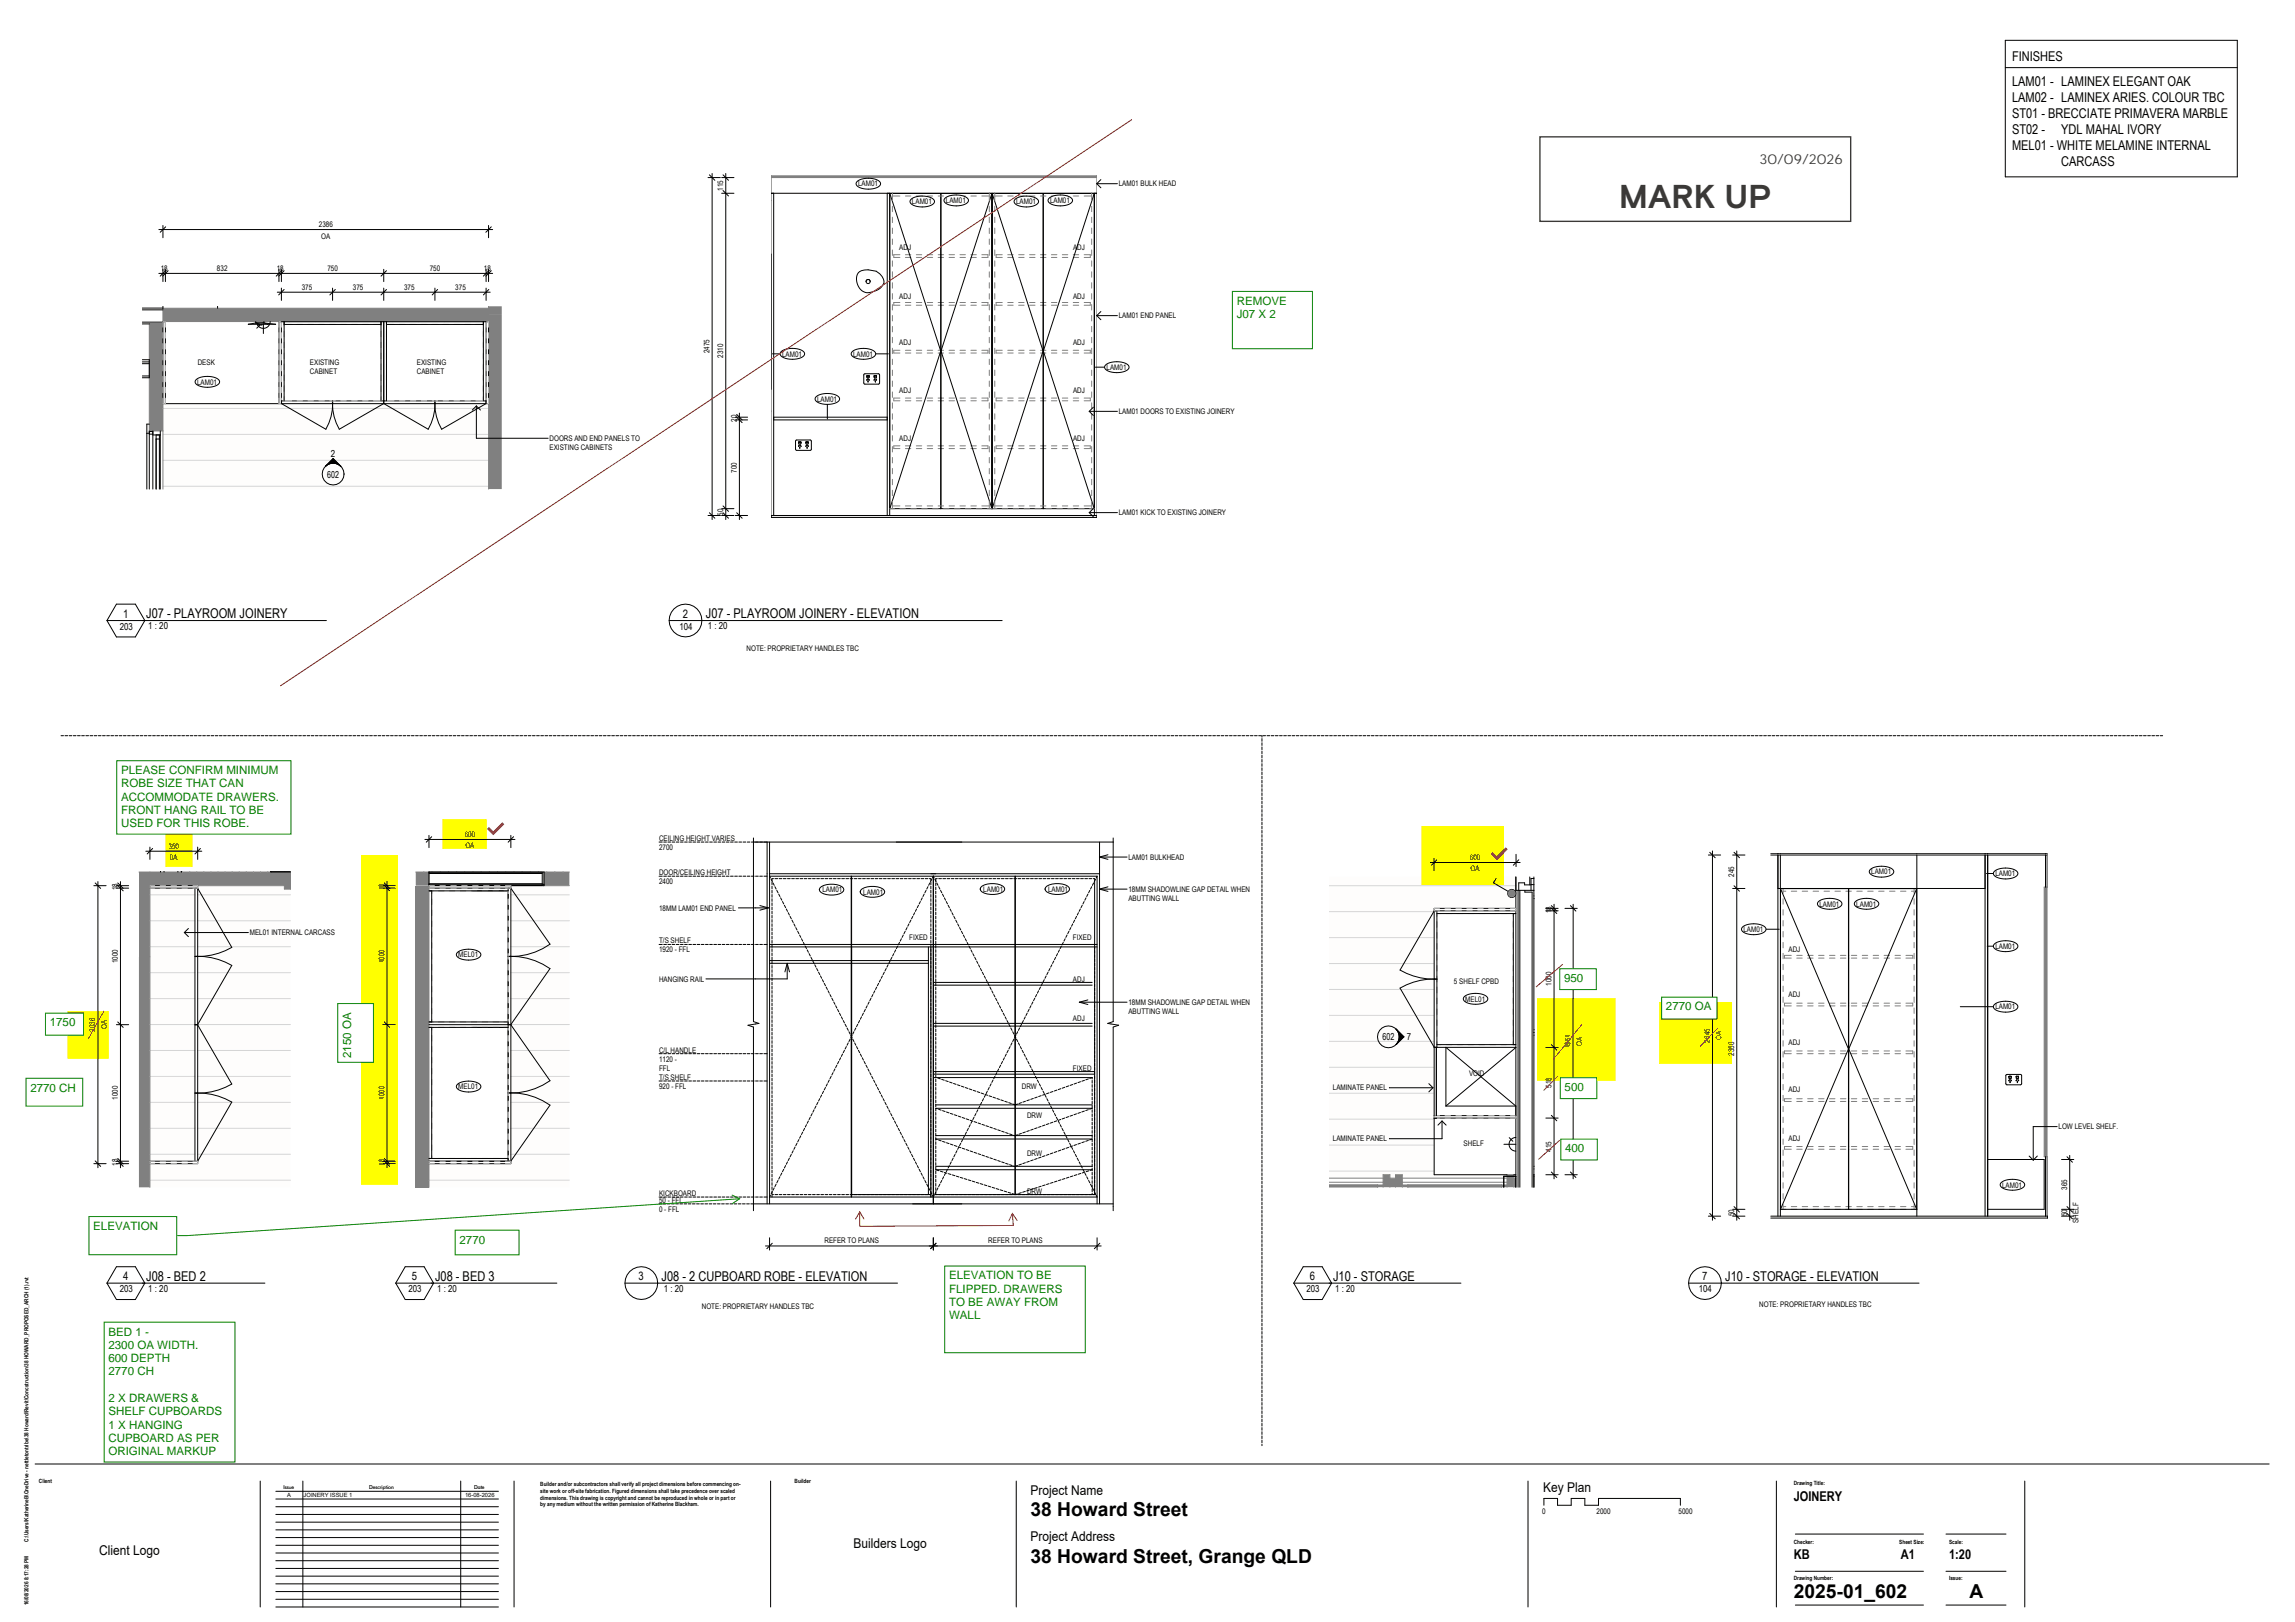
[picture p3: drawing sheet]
<svg xmlns="http://www.w3.org/2000/svg" width="841mm" height="594mm" viewBox="0 0 841 594" stroke-linecap="round" stroke-linejoin="round" font-family="sans-serif">
<defs><g id="words">
<text font-size="12.1" fill="#3d3935" x="593.4" y="76.1">MARK UP</text>
<g font-size="7.1">
<text x="377.6" y="555.4">38 Howard Street</text>
<text x="377.6" y="572.3">38 Howard Street, Grange QLD</text>
<text x="657.3" y="585.4">2025-01_602</text>
<text x="721.7" y="585.4">A</text>
</g>
<text font-size="5" fill="#3d3935" x="644.7" y="60.1">30/09/2026</text>
<g font-size="4.9">
<text x="737.3" y="22.3">FINISHES</text>
<text x="737.3" y="31.7">LAM01 - LAMINEX ELEGANT OAK</text>
<text x="737.3" y="37.5">LAM02 - LAMINEX ARIES. COLOUR TBC</text>
<text x="737.3" y="43.3">ST01 - BRECCIATE PRIMAVERA MARBLE</text>
<text x="737.3" y="49.1">ST02 -</text>
<text x="755.4" y="49.1">YDL MAHAL IVORY</text>
<text x="737.3" y="55">MEL01 - WHITE MELAMINE INTERNAL</text>
<text x="755.4" y="60.8">CARCASS</text>
<text x="53.6" y="226.5">J07 - PLAYROOM JOINERY</text>
<text x="258.7" y="226.5">J07 - PLAYROOM JOINERY - ELEVATION</text>
<text x="53.6" y="469.2">J08 - BED 2</text>
<text x="159.4" y="469.2">J08 - BED 3</text>
<text x="242.5" y="469.2">J08 - 2 CUPBOARD ROBE - ELEVATION</text>
<text x="488.5" y="469.2">J10 - STORAGE</text>
<text x="632.2" y="469.2">J10 - STORAGE - ELEVATION</text>
<text x="377.6" y="547.7">Project Name</text>
<text x="565.5" y="546.5">Key Plan</text>
<text x="657.3" y="549.6">JOINERY</text>
<text x="36.3" y="569.4">Client Logo</text>
<text x="312.8" y="567.1">Builders Logo</text>
<text x="377.6" y="564.4">Project Address</text>
<text x="657.3" y="571">KB</text>
<text x="696.5" y="571">A1</text>
<text x="714.2" y="571">1:20</text>
</g>
<g font-size="4.2" fill="#008000">
<text x="453.2" y="111.6">REMOVE</text>
<text x="453.2" y="116.5">J07 X 2</text>
<text x="44.4" y="283.5">PLEASE CONFIRM MINIMUM</text>
<text x="44.4" y="288.4">ROBE SIZE THAT CAN</text>
<text x="44.4" y="293.2">ACCOMMODATE DRAWERS.</text>
<text x="44.4" y="298.1">FRONT HANG RAIL TO BE</text>
<text x="44.4" y="303">USED FOR THIS ROBE.</text>
<text x="573.2" y="359.7">950</text>
<text x="610.5" y="370.1">2770 OA</text>
<text x="18.3" y="376">1750</text>
<text x="128.6" y="387.5" transform="rotate(-90 128.6 387.5)">2150 OA</text>
<text x="11.1" y="399.8">2770 CH</text>
<text x="573.3" y="399.6">500</text>
<text x="573.5" y="422.1">400</text>
<text x="34.2" y="450.5">ELEVATION</text>
<text x="168.4" y="455.5">2770</text>
<text x="347.8" y="468.6">ELEVATION TO BE</text>
<text x="347.8" y="473.5">FLIPPED. DRAWERS</text>
<text x="347.8" y="478.3">TO BE AWAY FROM</text>
<text x="347.8" y="483.2">WALL</text>
<text x="39.7" y="489.2">BED 1 -</text>
<text x="39.7" y="494">2300 OA WIDTH.</text>
<text x="39.7" y="498.9">600 DEPTH</text>
<text x="39.7" y="503.8">2770 CH</text>
<text x="39.7" y="513.5">2 X DRAWERS &amp;</text>
<text x="39.7" y="518.4">SHELF CUPBOARDS</text>
<text x="39.7" y="523.2">1 X HANGING</text>
<text x="39.7" y="528.1">CUPBOARD AS PER</text>
<text x="39.7" y="533">ORIGINAL MARKUP</text>
</g>
<g font-size="4.2">
<text x="45.1" y="226.2">1</text>
<text x="250.2" y="226.2">2</text>
<text x="45.1" y="468.9">4</text>
<text x="151" y="468.9">5</text>
<text x="234" y="468.9">3</text>
<text x="480" y="468.9">6</text>
<text x="623.8" y="468.9">7</text>
</g>
<g font-size="3.5">
<text x="121.2" y="167.4">2</text>
<text x="119.9" y="174.9">602</text>
<text x="43.9" y="230.6">203</text>
<text x="54.4" y="230.5">1 : 20</text>
<text x="248.9" y="230.6">104</text>
<text x="259.4" y="230.5">1 : 20</text>
<text x="506.6" y="381.1">602</text>
<text x="515.5" y="381.1">7</text>
<text x="43.9" y="473.3">203</text>
<text x="54.4" y="473.2">1 : 20</text>
<text x="149.7" y="473.3">203</text>
<text x="160.2" y="473.2">1 : 20</text>
<text x="243.2" y="473.2">1 : 20</text>
<text x="478.8" y="473.3">203</text>
<text x="489.3" y="473.2">1 : 20</text>
<text x="622.5" y="473.3">104</text>
</g>
<g font-size="2.8">
<text x="265" y="69.8" transform="rotate(-90 265 69.8)">115</text>
<text x="314.4" y="68.3">LAM01</text>
<text x="410" y="68.3">LAM01 BULK HEAD</text>
<text x="334.2" y="74.8">LAM01</text>
<text x="346.6" y="74.4">LAM01</text>
<text x="372.3" y="74.8">LAM01</text>
<text x="384.8" y="74.4">LAM01</text>
<text x="116.8" y="83.1">2386</text>
<text x="117.7" y="87.4">OA</text>
<text x="329.5" y="91.7">ADJ</text>
<text x="393.2" y="91.7">ADJ</text>
<text x="58.9" y="99.2">18</text>
<text x="79.5" y="99.2">832</text>
<text x="101.4" y="99.2">18</text>
<text x="120" y="99.2">750</text>
<text x="157.5" y="99.2">750</text>
<text x="177.3" y="99.2">18</text>
<text x="110.6" y="106.1">375</text>
<text x="129.3" y="106.1">375</text>
<text x="148.1" y="106.1">375</text>
<text x="166.9" y="106.1">375</text>
<text x="329.5" y="109.6">ADJ</text>
<text x="393.2" y="109.6">ADJ</text>
<text x="410" y="116.6">LAM01 END PANEL</text>
<text x="260" y="129.5" transform="rotate(-90 260 129.5)">2475</text>
<text x="265" y="131.1" transform="rotate(-90 265 131.1)">2310</text>
<text x="286.6" y="130.6">LAM01</text>
<text x="312.6" y="130.6">LAM01</text>
<text x="329.5" y="126.2">ADJ</text>
<text x="393.2" y="126.2">ADJ</text>
<text x="72.5" y="133.5">DESK</text>
<text x="113.6" y="133.5">EXISTING</text>
<text x="113.6" y="137">CABINET</text>
<text x="152.8" y="133.5">EXISTING</text>
<text x="152.8" y="137">CABINET</text>
<text x="405.5" y="135.5">LAM01</text>
<text x="72.2" y="140.9">LAM01</text>
<text x="329.5" y="143.9">ADJ</text>
<text x="393.2" y="143.9">ADJ</text>
<text x="299.4" y="147.1">LAM01</text>
<text x="270" y="154.6" transform="rotate(-90 270 154.6)">20</text>
<text x="410" y="151.7">LAM01 DOORS TO EXISTING JOINERY</text>
<text x="201.4" y="161.5">DOORS AND END PANELS TO</text>
<text x="329.5" y="161.4">ADJ</text>
<text x="393.2" y="161.4">ADJ</text>
<text x="201.4" y="165">EXISTING CABINETS</text>
<text x="270" y="173.2" transform="rotate(-90 270 173.2)">700</text>
<text x="265" y="188.8" transform="rotate(-90 265 188.8)">50</text>
<text x="410" y="188.8">LAM01 KICK TO EXISTING JOINERY</text>
<text x="273.6" y="238.5">NOTE: PROPRIETARY HANDLES TBC</text>
<text x="61.8" y="310.8">350</text>
<text x="170.3" y="306.5">600</text>
<text x="170.5" y="310.7">OA</text>
<text x="241.5" y="311.3">2700</text>
<text x="241.5" y="308">CEILING HEIGHT VARIES</text>
<text x="62.3" y="315.1">0A</text>
<text x="413.5" y="314.9">LAM01 BULKHEAD</text>
<text x="538.6" y="314.9">600</text>
<text x="241.5" y="323.8">2400</text>
<text x="241.5" y="320.5">DOOR/CEILING HEIGHT</text>
<text x="538.9" y="319.2">OA</text>
<text x="635.5" y="321.2" transform="rotate(-90 635.5 321.2)">245</text>
<text x="685.7" y="320.3">LAM01</text>
<text x="731.2" y="321">LAM01</text>
<text x="43.2" y="326.1" transform="rotate(-90 43.2 326.1)">18</text>
<text x="140.9" y="326.1" transform="rotate(-90 140.9 326.1)">18</text>
<text x="301.4" y="326.9">LAM01</text>
<text x="316.3" y="327.7">LAM01</text>
<text x="360.3" y="326.7">LAM01</text>
<text x="384.1" y="326.7">LAM01</text>
<text x="413.5" y="326.7">18MM SHADOWLINE GAP DETAIL WHEN</text>
<text x="241.5" y="333.5">18MM LAM01 END PANEL</text>
<text x="413.5" y="330.1">ABUTTING WALL</text>
<text x="568.5" y="334.4" transform="rotate(-90 568.5 334.4)">18</text>
<text x="666.7" y="332.1">LAM01</text>
<text x="680.2" y="332.1">LAM01</text>
<text x="638.9" y="341.4">LAM01</text>
<text x="91.5" y="342.6">MEL01 INTERNAL CARCASS</text>
<text x="241.5" y="345.5">T/S SHELF</text>
<text x="333.2" y="344.3">FIXED</text>
<text x="393.2" y="344.3">FIXED</text>
<text x="731.2" y="347.6">LAM01</text>
<text x="43.2" y="352.8" transform="rotate(-90 43.2 352.8)">1000</text>
<text x="140.9" y="352.8" transform="rotate(-90 140.9 352.8)">1000</text>
<text x="168" y="350.7">MEL01</text>
<text x="241.5" y="348.8">1920 - FFL</text>
<text x="655.4" y="348.7">ADJ</text>
<text x="241.5" y="359.6">HANGING RAIL</text>
<text x="393.2" y="359.6">ADJ</text>
<text x="532.8" y="360.4">5 SHELF CPBD</text>
<text x="568.5" y="361.2" transform="rotate(-90 568.5 361.2)">1000</text>
<text x="655.4" y="365.2">ADJ</text>
<text x="413.5" y="368.1">18MM SHADOWLINE GAP DETAIL WHEN</text>
<text x="413.5" y="371.5">ABUTTING WALL</text>
<text x="536.9" y="366.9">MEL01</text>
<text x="731.2" y="369.7">LAM01</text>
<text x="34.9" y="377.8" transform="rotate(-90 34.9 377.8)">2036</text>
<text x="39.2" y="377" transform="rotate(-90 39.2 377)">OA</text>
<text x="393.2" y="374.1">ADJ</text>
<text x="579.8" y="383.2" transform="rotate(-90 579.8 383.2)">OA</text>
<text x="626.6" y="381.8" transform="rotate(-90 626.6 381.8)">2645</text>
<text x="630.8" y="381" transform="rotate(-90 630.8 381)">OA</text>
<text x="655.4" y="382.8">ADJ</text>
<text x="241.5" y="388.8">1120 -</text>
<text x="241.5" y="385.5">C/L HANDLE</text>
<text x="575.5" y="384" transform="rotate(-90 575.5 384)">1951</text>
<text x="635.5" y="386.7" transform="rotate(-90 635.5 386.7)">2350</text>
<text x="241.5" y="395.5">T/S SHELF</text>
<text x="241.5" y="392.3">FFL</text>
<text x="393.2" y="392.1">FIXED</text>
<text x="538.3" y="394">VOID</text>
<text x="168" y="399">MEL01</text>
<text x="241.5" y="398.8">920 - FFL</text>
<text x="374.4" y="398.8">DRW</text>
<text x="488.4" y="399.4">LAMINATE PANEL</text>
<text x="568.5" y="398.5" transform="rotate(-90 568.5 398.5)">518</text>
<text x="655.4" y="400.2">ADJ</text>
<text x="43.2" y="402.9" transform="rotate(-90 43.2 402.9)">1000</text>
<text x="140.9" y="402.9" transform="rotate(-90 140.9 402.9)">1000</text>
<text x="376.4" y="409.5">DRW</text>
<text x="754.3" y="413.6">LOW LEVEL SHELF.</text>
<text x="488.4" y="418.1">LAMINATE PANEL</text>
<text x="536.3" y="419.8">SHELF</text>
<text x="655.4" y="417.9">ADJ</text>
<text x="376.4" y="423.3">DRW</text>
<text x="568.5" y="421.8" transform="rotate(-90 568.5 421.8)">415</text>
<text x="43.2" y="427" transform="rotate(-90 43.2 427)">18</text>
<text x="140.9" y="427.1" transform="rotate(-90 140.9 427.1)">18</text>
<text x="376.4" y="437.2">DRW</text>
<text x="733.7" y="435">LAM01</text>
<text x="757.5" y="435.7" transform="rotate(-90 757.5 435.7)">365</text>
<text x="241.5" y="440.6">50 - FFL</text>
<text x="241.5" y="438">KICKBOARD</text>
<text x="241.5" y="443.8">0 - FFL</text>
<text x="635.5" y="445.5" transform="rotate(-90 635.5 445.5)">50</text>
<text x="757.5" y="445.5" transform="rotate(-90 757.5 445.5)">50</text>
<text x="761.7" y="447.9" transform="rotate(-90 761.7 447.9)">SHELF</text>
<text x="302.1" y="455.4">REFER TO PLANS</text>
<text x="362.1" y="455.4">REFER TO PLANS</text>
<text x="257.2" y="479.6">NOTE: PROPRIETARY HANDLES TBC</text>
<text x="644.7" y="478.5">NOTE: PROPRIETARY HANDLES TBC</text>
<text x="565.1" y="554.4">0</text>
<text x="585" y="554.4">2000</text>
<text x="615.1" y="554.4">5000</text>
</g>
<g font-size="2.1">
<text x="14.3" y="543.2">Client</text>
<text x="198" y="544.3">Builder and/or subcontractors shall verify all project dimensions before commencing on-</text>
<text x="291.2" y="543.2">Builder</text>
<text x="657.3" y="543.9">Drawing Title:</text>
<text x="105.3" y="548.3">A</text>
<text x="111.3" y="548.3">JOINERY ISSUE 1</text>
<text x="170.4" y="548.3">16-08-2026</text>
<text x="198" y="546.8">site work or off-site fabrication. Figured dimensions shall take precedence over scaled</text>
<text x="198" y="549.2">dimensions. This drawing is copyright and cannot be reproduced in whole or in part or</text>
<text x="198" y="551.7">by any medium without the written permission of Katherine Blackham.</text>
<text x="10.5" y="564.7" transform="rotate(-90 10.5 564.7)">C:\Users\KatherineB\OneDrive - nettletontribe\38 Howard\Revit\Concstruction\38 HOWARD_PROPOSED_ARCH (1).rvt</text>
<text x="657.3" y="565.6">Checker:</text>
<text x="696" y="565.6">Sheet Size:</text>
<text x="714.2" y="565.6">Scale:</text>
<text x="657.3" y="578.8">Drawing Number:</text>
<text x="714.2" y="578.8">Issue:</text>
<text x="10.5" y="588" transform="rotate(-90 10.5 588)">16/08/2026 8:17:28 PM</text>
</g>
<g font-size="1.9">
<text x="103.9" y="545.4">Issue</text>
<text x="135.3" y="545.4">Description</text>
<text x="173.7" y="545.4">Date</text>
</g>
</g></defs>
<path d="M102.2 117.8h76.8zM59.7 117.8h.9z" fill="#fefdfc"/>
<g fill="#808080">
<path d="M54.7 118.6h5v39.2h-5z"/>
<path d="M59.7 112.9h119.3v4.9h-119.3z"/>
<path d="M179 115.3h4.9v63.8h-4.9z"/>
<path d="M179 112.2h4.9v3.1h-4.9z"/>
</g>
<g fill="#fff">
<path d="M52.1 112.8h7.6v.7h-7.6z"/>
<path d="M52.1 132.6h2.6v.6h-2.6z"/>
<path d="M52.1 138.4h2.6v16.9h-.9v23.8h-1.7z"/>
</g>
<path d="M59.7 147.8h43.4v-1l.1 1h18.6v-1l.1 1h18.7v-1l.1 1h18.6v-1l.1 1h18.7v-1v1h.9v31.3h-119.3z" fill="#fefdfc"/>
<g fill="none" stroke="#808080" stroke-width=".37">
<path d="M282.6 64.4v9M59.7 118.6h-5v39.2h5M106 117.8h.1M115.5 117.8h.1M125 117.8h.1M134.5 117.8h.1M144 117.8h.1M153.5 117.8h.1M163 117.8h.1M172.5 117.8h.1M179 112.2v5.6h-119.3v-4.9h119.3M59.7 147.8v31.3"/>
<path d="M179 147.8v31.3M282.6 189.6h119.3"/>
</g>
<path d="M53.8 113l-.2 .3M55.1 112.8l.2 .3M56.5 113.2l.2 .3M53 132.6l-.1 .2" fill="none" stroke="#fff" stroke-width=".37"/>
<path d="M59.7 159.1h119.3M59.7 149.6h119.3M59.7 178.1h119.3M59.7 168.6h119.3" fill="none" stroke="#d6d6d6" stroke-width=".37"/>
<g fill="none" stroke="#000" stroke-width=".37">
<path d="M52.1 118.6h2.6M52.1 118h7.6M52.1 113.5h7.6M59.7 112.2v.7l-7.6-.1M79.7 112.2v.7M93.7 118.3l-2.8 .5h4.3M93.7 118.3l1.5 .5M93.7 118.3h.1M93.7 117.8v.5M93.8 118.3h.1M93.8 118.3h1.4M94.2 118.8a2.47 2.47 0 0 0 2.3 1.5 2.47 2.47 0 0 0 2.3-1.5"/>
<path d="M94.5 118.8v.2h1.5v-.2M95.2 118.8h3M95.2 118.3h1.5M95.2 118.3h.2M95.3 119l-1.2 1.2M96.5 118.8v3.4M96.7 117.8v.5M96.7 118.3l4.3 .5h-2.8M96.7 118.3l1.5 .5M99 117.8l-.1 .7M103.1 117.8l.1 30 16.2 9.4a18.8 18.8 0 0 0 2.5-9.5M104.1 118.8h35.5"/>
<path d="M104.1 117.8v29M139.6 117.8v29M140.6 117.8v29M141.6 118.8h35.5M141.6 117.8v29M177.1 117.8v29M178.1 117.8v30l-16.3 9.4a18.8 18.8 0 0 1-2.5-9.5M52.1 131.8h2.6v6.6h-2.6M52.1 132.6h2.6M52.1 137.7h2.6M52.1 133.2h2.6M53.8 158.7h.9"/>
<path d="M54.7 157.8v21.3M54.7 159h1.3M54.7 158.1h1.3M54.7 155.3h-.9v23.8M56 159.3h2.7M56 157.8v21.3M57.2 159.3v19.8M58.4 159.3v19.8M58.7 157.8v21.3M103.1 146.8h75M121.8 146.8v1h-62.1v-30h.9v30M121.8 147.7a18.8 18.8 0 0 0 2.5 9.5l16.3-9.4"/>
<path d="M121.9 146.8v1h18.7M140.6 146.8v1M140.7 146.8v1M159.3 146.8v1h-18.6M159.4 147.7a18.8 18.8 0 0 1-2.5 9.5l-16.2-9.4M159.4 146.8v1h19.6v-30h-76.8v30M57.2 160.8h1.2"/>
</g>
<g fill="none" stroke="#c0c0c0" stroke-width=".37">
<path d="M59.7 119.8v-2h.9v2M102.2 119.8v-2h.9v2M104.1 118.8h2.8M104.1 117.8v1.5M108.9 118.8h2M112.9 118.8h2M116.9 118.8h2M120.9 118.8h2M124.9 118.8h2M128.9 118.8h2M132.9 118.8h2M136.9 118.8h2.7"/>
<path d="M139.6 117.8v1.5M141.6 118.8h2.8M141.6 117.8v1.5M146.4 118.8h2M150.4 118.8h2M154.4 118.8h2M158.4 118.8h2M162.4 118.8h2M166.4 118.8h2M170.4 118.8h2M174.4 118.8h2.7M177.1 117.8v1.5"/>
<path d="M178.1 119.8v-2h.9v2M59.7 121.8v2M59.7 125.8v2M59.7 129.8v2M59.7 133.8v2M59.7 137.8v2M60.6 121.8v2M60.6 125.8v2M60.6 129.8v2M60.6 133.8v2M60.6 137.8v2M102.2 121.8v2"/>
<path d="M102.2 125.8v2M102.2 129.8v2M102.2 133.8v2M102.2 137.8v2M103.1 121.8v2M103.1 125.8v2M103.1 129.8v2M103.1 133.8v2M103.1 137.8v2M104.1 121.3v2M104.1 125.3v2M104.1 129.3v2"/>
<path d="M104.1 133.3v2M104.1 137.3v2M139.6 121.3v2M139.6 125.3v2M139.6 129.3v2M139.6 133.3v2M139.6 137.3v2M141.6 121.3v2M141.6 125.3v2M141.6 129.3v2M141.6 133.3v2M141.6 137.3v2"/>
<path d="M177.1 121.3v2M177.1 125.3v2M177.1 129.3v2M177.1 133.3v2M177.1 137.3v2M178.1 121.8v2M178.1 125.8v2M178.1 129.8v2M178.1 133.8v2M178.1 137.8v2M179 121.8v2M179 125.8v2"/>
<path d="M179 129.8v2M179 133.8v2M179 137.8v2M59.7 145.8v2h.9v-2M59.7 141.8v2M60.6 141.8v2M102.2 145.8v2h.9v-2M102.2 141.8v2M103.1 141.8v2M104.1 145.3v1.5h2.8M104.1 141.3v2M108.9 146.8h2"/>
<path d="M112.9 146.8h2M116.9 146.8h2M120.9 146.8h2M124.9 146.8h2M128.9 146.8h2M132.9 146.8h2M139.6 145.3v1.5h-2.7M139.6 141.3v2M141.6 145.3v1.5h2.8M141.6 141.3v2M146.4 146.8h2M150.4 146.8h2"/>
<path d="M154.4 146.8h2M158.4 146.8h2M162.4 146.8h2M166.4 146.8h2M170.4 146.8h2M177.1 145.3v1.5h-2.7M177.1 141.3v2M178.1 141.8v2M178.1 145.8v2h.9v-2M179 141.8v2"/>
</g>
<path d="M282.6 64.4h119.3v.6h-119.3z" fill="#808080"/>
<g fill="none" stroke="#808080" stroke-width=".37">
<path d="M282.6 73.4h.1M282.6 65h119.3M327 71.8h2.8M327 70.8v2.7M327 75.5v2M327 79.5v2M331.8 71.8h2M335.8 71.8h2M339.8 71.8h2M343.8 71.8h2M347.8 71.8h2M351.8 71.8h2"/>
<path d="M355.8 71.8h2M359.8 71.8h2.7M362.5 70.8v2.7M362.5 75.5v2M362.5 79.5v2M364.5 70.8v2.7M364.5 75.5v2M364.5 79.5v2M364.5 71.8h2.8M369.3 71.8h2M373.3 71.8h2M377.3 71.8h2"/>
<path d="M381.3 71.8h2M385.3 71.8h2M389.3 71.8h2M393.3 71.8h2M397.3 71.8h2.7M400 70.8v2.7M400 75.5v2M400 79.5v2M282.6 93v-28.6h119.3v125.2h-119.3v-47M327 83.5v2M327 87.5v2M327 91.5v2"/>
<path d="M327 95.5v2M327 99.5v2M329.8 93.3h-2.3v1h2.3M331.8 94.3h2M331.8 93.3h2M335.8 94.3h2M335.8 93.3h2M339.8 94.3h2M339.8 93.3h2M343.8 94.3h2M343.8 93.3h2M347.8 94.3h2"/>
<path d="M347.8 93.3h2M351.8 94.3h2M351.8 93.3h2M355.8 94.3h2M355.8 93.3h2M359.8 93.3h2.2v1h-2.2M362.5 83.5v2M362.5 87.5v2M362.5 91.5v2M362.5 95.5v2M362.5 99.5v2M364.5 83.5v2"/>
<path d="M364.5 87.5v2M364.5 91.5v2M364.5 95.5v2M364.5 99.5v2M367.3 93.3h-2.3v1h2.3M369.3 94.3h2M369.3 93.3h2M373.3 94.3h2M373.3 93.3h2M377.3 94.3h2M377.3 93.3h2M381.3 94.3h2"/>
<path d="M381.3 93.3h2M385.3 94.3h2M385.3 93.3h2M389.3 94.3h2M389.3 93.3h2M393.3 94.3h2M393.3 93.3h2M397.3 93.3h2.2v1h-2.2M400 83.5v2M400 87.5v2M400 91.5v2M400 95.5v2"/>
<path d="M400 99.5v2M327 103.5v2M327 107.5v2M327 111.5v2M327 115.5v2M327 119.6v2M329.8 110.8h-2.3v1h2.3M331.8 111.8h2M331.8 110.8h2M335.8 111.8h2M335.8 110.8h2M339.8 111.8h2"/>
<path d="M339.8 110.8h2M343.8 111.8h2M343.8 110.8h2M347.8 111.8h2M347.8 110.8h2M351.8 111.8h2M351.8 110.8h2M355.8 111.8h2M355.8 110.8h2M359.8 110.8h2.2v1h-2.2M362.5 103.5v2M362.5 107.5v2"/>
<path d="M362.5 111.5v2M362.5 115.5v2M362.5 119.6v2M364.5 103.5v2M364.5 107.5v2M364.5 111.5v2M364.5 115.5v2M364.5 119.6v2M367.3 110.8h-2.3v1h2.3M369.3 111.8h2M369.3 110.8h2M373.3 111.8h2"/>
<path d="M373.3 110.8h2M377.3 111.8h2M377.3 110.8h2M381.3 111.8h2M381.3 110.8h2M385.3 111.8h2M385.3 110.8h2M389.3 111.8h2M389.3 110.8h2M393.3 111.8h2M393.3 110.8h2M397.3 110.8h2.2v1h-2.2"/>
<path d="M400 103.5v2M400 107.5v2M400 111.5v2M400 115.5v2M400 119.6v2M327 123.6v2M327 127.6v2M327 131.6v2M327 135.6v2M327 139.6v2M329.8 128.3h-2.3v1h2.3M331.8 129.3h2"/>
<path d="M331.8 128.3h2M335.8 129.3h2M335.8 128.3h2M339.8 129.3h2M339.8 128.3h2M343.8 129.3h2M343.8 128.3h2M347.8 129.3h2M347.8 128.3h2M351.8 129.3h2M351.8 128.3h2M355.8 129.3h2"/>
<path d="M355.8 128.3h2M359.8 128.3h2.2v1h-2.2M362.5 123.6v2M362.5 127.6v2M362.5 131.6v2M362.5 135.6v2M362.5 139.6v2M364.5 123.6v2M364.5 127.6v2M364.5 131.6v2M364.5 135.6v2M364.5 139.6v2"/>
<path d="M367.3 128.3h-2.3v1h2.3M369.3 129.3h2M369.3 128.3h2M373.3 129.3h2M373.3 128.3h2M377.3 129.3h2M377.3 128.3h2M381.3 129.3h2M381.3 128.3h2M385.3 129.3h2M385.3 128.3h2M389.3 129.3h2"/>
<path d="M389.3 128.3h2M393.3 129.3h2M393.3 128.3h2M397.3 128.3h2.2v1h-2.2M400 123.6v2M400 127.6v2M400 131.6v2M400 135.6v2M400 139.6v2M282.6 150.6h.1M327 143.6v2M327 147.6v2"/>
<path d="M327 151.6v2M327 155.6v2M327 159.6v2M329.8 145.8h-2.3v1h2.3M331.8 146.8h2M331.8 145.8h2M335.8 146.8h2M335.8 145.8h2M339.8 146.8h2M339.8 145.8h2M343.8 146.8h2M343.8 145.8h2"/>
<path d="M347.8 146.8h2M347.8 145.8h2M351.8 146.8h2M351.8 145.8h2M355.8 146.8h2M355.8 145.8h2M359.8 145.8h2.2v1h-2.2M362.5 143.6v2M362.5 147.6v2M362.5 151.6v2M362.5 155.6v2M362.5 159.6v2"/>
<path d="M364.5 143.6v2M364.5 147.6v2M364.5 151.6v2M364.5 155.6v2M364.5 159.6v2M367.3 145.8h-2.3v1h2.3M369.3 146.8h2M369.3 145.8h2M373.3 146.8h2M373.3 145.8h2M377.3 146.8h2M377.3 145.8h2"/>
<path d="M381.3 146.8h2M381.3 145.8h2M385.3 146.8h2M385.3 145.8h2M389.3 146.8h2M389.3 145.8h2M393.3 146.8h2M393.3 145.8h2M397.3 145.8h2.2v1h-2.2M400 143.6v2M400 147.6v2M400 151.6v2"/>
<path d="M400 155.6v2M400 159.6v2M327 163.6v2M327 167.6v2M327 171.6v2M327 175.6v2M327 179.6v2M329.8 163.3h-2.3v1h2.3M331.8 164.3h2M331.8 163.3h2M335.8 164.3h2M335.8 163.3h2"/>
<path d="M339.8 164.3h2M339.8 163.3h2M343.8 164.3h2M343.8 163.3h2M347.8 164.3h2M347.8 163.3h2M351.8 164.3h2M351.8 163.3h2M355.8 164.3h2M355.8 163.3h2M359.8 163.3h2.2v1h-2.2M362.5 163.6v2"/>
<path d="M362.5 167.6v2M362.5 171.6v2M362.5 175.6v2M362.5 179.6v2M364.5 163.6v2M364.5 167.6v2M364.5 171.6v2M364.5 175.6v2M364.5 179.6v2M367.3 163.3h-2.3v1h2.3M369.3 164.3h2M369.3 163.3h2"/>
<path d="M373.3 164.3h2M373.3 163.3h2M377.3 164.3h2M377.3 163.3h2M381.3 164.3h2M381.3 163.3h2M385.3 164.3h2M385.3 163.3h2M389.3 164.3h2M389.3 163.3h2M393.3 164.3h2M393.3 163.3h2"/>
<path d="M397.3 163.3h2.2v1h-2.2M400 163.6v2M400 167.6v2M400 171.6v2M400 175.6v2M400 179.6v2M326 186.3h1.8M327 185.3h2.8M327 183.6v2.7M329.8 186.3h2M331.8 185.3h2M333.8 186.3h2"/>
<path d="M335.8 185.3h2M337.8 186.3h2M339.8 185.3h2M341.8 186.3h2M343.8 185.3h2M345.8 186.3h2M347.8 185.3h2M349.8 186.3h2M351.8 185.3h2M353.8 186.3h2M355.8 185.3h2M357.8 186.3h2"/>
<path d="M359.8 185.3h2.7M361.8 186.3h3.5M362.5 183.6v2.7M364.5 183.6v2.7M364.5 185.3h2.8M367.3 186.3h2M369.3 185.3h2M371.3 186.3h2M373.3 185.3h2M375.3 186.3h2M377.3 185.3h2M379.3 186.3h2"/>
<path d="M381.3 185.3h2M383.3 186.3h2M385.3 185.3h2M387.3 186.3h2M389.3 185.3h2M391.3 186.3h2M393.3 185.3h2M395.3 186.3h2M397.3 185.3h2.7M399.3 186.3h1.7M400 183.6v2.7"/>
</g>
<g fill="none" stroke="#000" stroke-width=".37">
<path d="M282.6 70.8h119.3M283.5 70.8v118M325.1 70.8v118M327 70.8h.1M344.7 71.8h.1M344.7 70.8v115.5M344.8 70.8v115.5M362.5 70.8h.1M363.6 70.8l18.6 57.8-18.6 57.7zM364.5 70.8h.1M382.2 70.8v115.5M382.2 71.8h.1"/>
<path d="M382.3 70.8v115.5M400 70.8h.1M401 70.8v115.5l-18.7-57.7zM401 70.8v118M282.6 93v49.6M314.5 100a6.2 6.2 0 0 1 8.7 1.3 3.3 3.3 0 0 1-2 5.1 4.8 4.8 0 0 1-5.2 .2 5.3 5.3 0 0 1-1.5-6.6zM344.7 93.3h.1M344.7 94.3h.1M382.2 93.3h.1M382.2 94.3h.1M317.4 103.1a.75 .75 0 0 0 .7 .8 .75 .75 0 0 0 .8-.8M317.4 103.1a.75 .75 0 0 1 .7-.7 .75 .75 0 0 1 .8 .7"/>
<path d="M317.4 103.1h.1M317.4 102.9a.75 .75 0 0 1 .7-.5 .75 .75 0 0 1 .7 .5M318.9 103.1h.1M344.7 110.8h.1M344.7 111.8h.1M382.2 110.8h.1M382.2 111.8h.1M316.7 137l5.5 .1v3.5l-5.6-.1zM317.7 137.8v.6h.6M317.7 137.8h.1M317.7 137.8l.2-.2 .6 .2M317.7 137.8h.8"/>
<path d="M317.7 137.7h.1M317.8 137.6l-.1 .1M317.8 137.6h.1M317.9 138.9l-.3 .3M318.1 139.5h.1M318.1 139.9h.1M318.1 139.5v.4M318.3 138.9l.3 .3M318.3 138.4h.1M318.4 137.6h.1M318.4 137.6l.1 .1M318.5 137.7h.1"/>
<path d="M318.5 137.8l-.2 .6M318.5 137.8h.1M320.3 137.8h.1M320.3 137.8l.1 .6h.6M320.3 137.8l.2-.2 .7 .2M320.3 137.8h.9M320.3 137.7h.1M320.4 137.6l-.1 .1M320.5 137.6h.1M320.5 138.9l-.2 .3M320.5 138.9h.1M320.7 139.5l.1 .4z"/>
<path d="M321 138.4h.1M321 138.9l.2 .3M321 138.9h.1M321 137.6h.1M321.1 137.6l.1 .1M321.2 137.7h.1M321.2 137.8h.1M321.2 137.8l-.2 .6M344.7 128.6l-18.7-57.8v118M344.7 128.3h.1M344.7 129.3h.1M344.8 128.6l18.7 57.7v-115.5l-37.5 115.5h75"/>
<path d="M382.2 128.3h.1M382.2 129.3h.1M283.5 152.8h41.6M283.5 153.8h41.6M344.7 145.8h.1M344.7 146.8h.1M382.2 145.8h.1M382.2 146.8h.1M291.7 161.3h5.5v3.6l-5.6-.1zM292.6 163.4v.1M292.7 162.1v.5l.6 .1M292.7 162.1h.1"/>
<path d="M292.7 162.1h.8M292.7 162h.1M292.8 161.8l-.1 .1M292.8 161.8h.1M292.8 163.1l-.2 .3zM293.1 163.8h.1M293.1 164.2h.1M293.1 163.8v.4M293.3 163.2l.3 .2zM293.3 161.8l.2 .2M293.3 161.8l-.6 .2M293.3 162.7h.1"/>
<path d="M293.4 161.8h.1M293.4 161.8l.1 .1M293.5 162h.1M293.5 162.1l-.2 .6M293.6 163.4l-.1 .1M295.3 162.1h.1M295.3 162.1l.1 .5 .6 .1M295.3 162h.1M295.3 162.1h.9M295.4 161.8l-.1 .1M295.5 161.8h.1M295.5 163.1l-.2 .4z"/>
<path d="M295.5 163.1v.1M295.7 163.8l.1 .4zM296 163.2l.2 .2zM296 161.8l.2 .2M296 161.8l-.7 .2M296 162.7h.1M296 163.1v.1M296 161.8h.1M296.1 161.8l.1 .1M296.2 162h.1M296.2 162.1l-.2 .6M344.7 163.3h.1"/>
<path d="M344.7 164.3h.1M382.2 163.3h.1M382.2 164.3h.1M282.6 188.8h119.3v.7h-119.3zM344.7 185.3h.1M382.2 185.3h.1M241.5 308.4h1.2M243.2 308.4h1M244.7 308.4h1M246.3 308.4h1M247.8 308.4h1M249.3 308.4h1"/>
<path d="M250.9 308.4h1M252.4 308.4h1M253.9 308.4h1M255.5 308.4h1M257 308.4h1M258.5 308.4h1M260 308.4h1M261.6 308.4h1M263.1 308.4h1M264.6 308.4h1M266.2 308.4h1M267.7 308.4h1"/>
<path d="M269.2 308.4h1M270.7 308.4h1.1M272.3 308.4h1M273.8 308.4h1M275.3 308.4h132.6M276.1 306.9v67.3l2 .7-4 .6 2 .7v67.2M281.1 308.4v132.5M282 308.4v132.5M402.9 308.4v132.5M407.9 306.9v67.3l-2 .7 4 .6-2 .7v67.2M241.5 320.9h1.2M243.2 320.9h1"/>
<path d="M244.7 320.9h1M246.3 320.9h1M247.8 320.9h1M249.3 320.9h1M250.9 320.9h1M252.4 320.9h1M253.9 320.9h1M255.5 320.9h1M257 320.9h1M258.5 320.9h1M260 320.9h1M261.6 320.9h1"/>
<path d="M263.1 320.9h1M264.6 320.9h1M266.2 320.9h1M267.7 320.9h1M269.2 320.9h1M270.7 320.9h1.1M272.3 320.9h1M273.8 320.9h1M275.3 320.9h1M276.9 320.9h1M278.4 320.9h1M279.9 320.9h1.2"/>
<path d="M282 320h120.9M282.6 322l.4 .9M282.9 323v1M282.9 324.6v1M282.9 326.1v1M282.9 327.6v1M282.9 329.2v1M282.9 330.7v1M282.9 332.2v1M282.9 333.8v1M282.9 335.3v1M282.9 336.8v1"/>
<path d="M282.9 338.3v1M282.9 339.9v1M283.3 323.4l.4 .9M283.4 321.8h-.5v.7M284 324.8l.4 .8M284 321.8h1M284.7 326.1l.4 .9M285.3 327.5l.5 .9M285.5 321.8h1M286 328.8l.5 .9M286.7 330.2l.5 .9M287 321.8h1"/>
<path d="M287.4 331.6l.5 .9M288.1 332.9l.5 .9M288.6 321.8h1M288.8 334.3l.5 .9M289.5 335.7l.5 .8M290.1 321.8h1M290.2 337l.5 .9M290.9 338.4l.5 .9M291.6 339.7l.5 .9M291.6 321.8h1M293.2 321.8h1M294.7 321.8h1"/>
<path d="M296.2 321.8h1M297.7 321.8h1M299.3 321.8h1M300.4 325.3a7.2 7.2 0 0 1 8.7 0l.1 .6a4.6 4.6 0 0 1-5.1 1.9 4 4 0 0 1-3.9-1.9zM300.8 321.8h1M302.3 321.8h1M303.9 321.8h1M305.4 321.8h1M306.9 321.8h1M308.4 321.8h1M310 321.8h1M311.5 321.8h1"/>
<path d="M311.9 320.9v117.5M312.1 320.9v117.5M313 321.8h1M314.6 321.8h1M315.4 326.1a7.2 7.2 0 0 1 8.6 0l.2 .6a4.6 4.6 0 0 1-5.1 1.9 4 4 0 0 1-3.9-1.9zM316.1 321.8h1M317.6 321.8h1M319.2 321.8h1M320.7 321.8h1M322.2 321.8h1M323.7 321.8h1M325.3 321.8h1"/>
<path d="M326.8 321.8h1M328.3 321.8h1M329.9 321.8h1M331.4 321.8h1M332.4 339.7l-.4 .9M332.9 321.8h1M333.1 338.4l-.5 .9M333.8 337l-.5 .9M334.4 321.8h1M334.5 335.7l-.5 .8M335.2 334.3l-.5 .9M335.9 332.9l-.5 .9"/>
<path d="M336 321.8h1M336.6 331.6l-.5 .9M337.3 330.2l-.5 .9M337.5 321.8h1M338 328.8l-.5 .9M338.7 327.5l-.5 .9M339 321.8h1M339.4 326.1l-.5 .9M340.1 324.8l-.5 .8M340.6 321.8h.5v.7M340.8 323.4l-.5 .9M341.1 323v1"/>
<path d="M341.1 324.6v1M341.1 326.1v1M341.1 327.6v1M341.1 329.2v1M341.1 330.7v1M341.1 332.2v1M341.1 333.8v1M341.1 335.3v1M341.1 336.8v1M341.1 338.3v1M341.1 339.9v1M341.4 322l-.4 .9"/>
<path d="M342 320.9v120M342 320.9l-.3 .7M342 320.9l.3 .7M342.6 322l.4 .9M342.9 323.4v1M342.9 324.9v1M342.9 326.4v1M342.9 328v1M342.9 329.5v1M342.9 331v1M342.9 332.5v1M342.9 334.1v1"/>
<path d="M342.9 335.6v1M342.9 337.1v1M342.9 338.7v1M343.3 323.4l.4 .9M343.5 321.8h-.6v1M344 324.8l.4 .8M344 321.8h1M344.7 326.1l.4 .9M345.4 327.5l.4 .9M345.5 321.8h1M346.1 328.8l.4 .9M346.7 330.2l.5 .9"/>
<path d="M347 321.8h1M347.4 331.6l.5 .9M348.1 332.9l.5 .9M348.6 321.8h1M348.8 334.3l.5 .9M349.5 335.7l.5 .8M350.1 321.8h1M350.2 337l.5 .9M350.9 338.4l.5 .9M351.6 339.7l.5 .9M351.6 321.8h1M353.2 321.8h1"/>
<path d="M354.7 321.8h1M356.2 321.8h1M357.8 321.8h1M359.3 321.8h1M359.4 325.1a7.2 7.2 0 0 1 8.6 0l.2 .5a4.6 4.6 0 0 1-5.2 2 4 4 0 0 1-3.8-2zM360.8 321.8h1M362.3 321.8h1M363.9 321.8h1M365.4 321.8h1M366.9 321.8h1M368.5 321.8h1M370 321.8h1"/>
<path d="M371.5 321.8h1M371.9 320.9v116.6M372.1 320.9v116.6M373 321.8h1M374.6 321.8h1M376.1 321.8h1M377.6 321.8h1M379.2 321.8h1M380.7 321.8h1M382.2 321.8h1M383.1 325.1a7.2 7.2 0 0 1 8.7 0l.1 .5a4.6 4.6 0 0 1-5.1 2 4 4 0 0 1-3.9-2zM383.8 321.8h1"/>
<path d="M385.3 321.8h1M386.8 321.8h1M388.3 321.8h1M389.9 321.8h1M391.4 321.8h1M392.4 339.7l-.4 .9M392.9 321.8h1M393.1 338.4l-.4 .9M393.8 337l-.4 .9M394.5 321.8h1M394.5 335.7l-.5 .8M395.2 334.3l-.5 .9"/>
<path d="M395.9 332.9l-.5 .9M396 321.8h1M396.6 331.6l-.5 .9M397.3 330.2l-.5 .9M397.5 321.8h1M398 328.8l-.5 .9M398.7 327.5l-.5 .9M399 321.8h1M399.4 326.1l-.5 .9M400.1 324.8l-.5 .8M400.6 321.8h.5v115.7M400.8 323.4l-.5 .9"/>
<path d="M401.5 322l-.5 .9M402 320.9h-120l.3 .7M402 320.9v120M402 320.9l-.3 .7M241.5 345.9h1.2M243.2 345.9h1M244.7 345.9h1M246.3 345.9h1M247.8 345.9h1M249.3 345.9h1M250.9 345.9h1M252.4 345.9h1"/>
<path d="M253.9 345.9h1M255.5 345.9h1M257 345.9h1M258.5 345.9h1M260 345.9h1M261.6 345.9h1M263.1 345.9h1M264.6 345.9h1M266.2 345.9h1M267.7 345.9h1M269.2 345.9h1M270.7 345.9h1.1"/>
<path d="M272.3 345.9h1M273.8 345.9h1M275.3 345.9h1M276.9 345.9h1M278.4 345.9h1M279.9 345.9h1.2M282 345.9h120M282 346.8h120M282 351.8h58.2M282 352.8h58.2M282.9 341.4v1M282.9 342.9v1"/>
<path d="M282.9 344.5v1M282.9 346v1M282.9 347.5v1M282.9 349v1M282.9 350.6v1M282.9 352.1v1M282.9 353.6v1M282.9 355.2v1M282.9 356.7v1M282.9 358.2v1M282.9 359.8v1M292.3 341.1l.5 .9"/>
<path d="M293 342.5l.5 .9M293.7 343.8l.4 .9M294.4 345.2l.4 .9M295.1 346.6l.4 .8M295.8 347.9l.4 .9M296.5 349.3l.4 .9M297.2 350.6l.4 .9M297.9 352l.4 .9M298.6 353.4l.4 .9M299.3 354.7l.4 .9M300 356.1l.4 .9M300.7 357.4l.4 .9"/>
<path d="M301.3 358.8l.5 .9M322.7 358.8l-.5 .9M323.4 357.4l-.5 .9M324.1 356.1l-.5 .9M324.8 354.7l-.5 .9M325.5 353.4l-.5 .9M326.1 352l-.4 .9M326.8 350.6l-.4 .9M327.5 349.3l-.4 .9M328.2 347.9l-.4 .9M328.9 346.6l-.4 .8M329.6 345.2l-.4 .9"/>
<path d="M330.3 343.8l-.4 .9M331 342.5l-.4 .9M331.7 341.1l-.4 .9M340.2 346.8v90.7M341.1 341.4v1M341.1 342.9v1M341.1 344.5v1M341.1 346v92.4M342 359.8h58.2M342.9 340.2v1M342.9 341.7v1M342.9 343.2v1"/>
<path d="M342.9 344.8v1M342.9 346.3v1M342.9 347.8v1M342.9 349.4v1M342.9 350.9v1M342.9 352.4v1M342.9 354v1M342.9 355.5v1M342.9 357v1M342.9 358.5v1M352.3 341.1l.5 .9M353 342.5l.5 .9"/>
<path d="M353.7 343.8l.5 .9M354.4 345.2l.5 .9M355.1 346.6l.5 .8M355.8 347.9l.4 .9M356.5 349.3l.4 .9M357.2 350.6l.4 .9M357.9 352l.4 .9M358.6 353.4l.4 .9M359.3 354.7l.4 .9M360 356.1l.4 .9M360.7 357.4l.4 .9M361.4 358.8l.4 .9"/>
<path d="M382.7 358.8l-.5 .9M383.4 357.4l-.5 .9M384.1 356.1l-.5 .9M384.8 354.7l-.5 .9M385.5 353.4l-.5 .9M386.2 352l-.5 .9M386.9 350.6l-.5 .9M387.5 349.3l-.4 .9M388.2 347.9l-.4 .9M388.9 346.6l-.4 .8M389.6 345.2l-.4 .9M390.3 343.8l-.4 .9"/>
<path d="M391 342.5l-.4 .9M391.7 341.1l-.4 .9M282.9 361.3v1M282.9 362.8v1M282.9 364.3v1M282.9 365.9v1M282.9 367.4v1M282.9 368.9v1M282.9 370.5v1M282.9 372v1M282.9 373.5v1M282.9 375.1v1"/>
<path d="M282.9 376.6v1M282.9 378.1v1M282.9 379.6v1M302 360.2l.5 .9M302.7 361.5l.5 .9M303.4 362.9l.5 .9M304.1 364.3l.5 .9M304.8 365.6l.5 .9M305.5 367l.5 .9M306.2 368.3l.5 .9M306.9 369.7l.5 .9M307.6 371.1l.5 .9"/>
<path d="M308.3 372.4l.5 .9M309 373.8l.5 .9M309.7 375.2l.4 .8M310.4 376.5l.4 .9M311.1 377.9l.4 .9M311.8 379.2l.4 .9M312.2 379.2l-.4 .9M312.9 377.9l-.4 .9M313.6 376.5l-.4 .9M314.3 375.2l-.4 .8M315 373.8l-.4 .9M315.7 372.4l-.4 .9"/>
<path d="M316.4 371.1l-.4 .9M317.1 369.7l-.5 .9M317.8 368.3l-.5 .9M318.5 367l-.5 .9M319.2 365.6l-.5 .9M319.9 364.3l-.5 .9M320.6 362.9l-.5 .9M321.3 361.5l-.5 .9M322 360.2l-.5 .9M342 360.8h58.2M342 374.8h58.2M342 375.8h58.2"/>
<path d="M342.9 360.1v1M342.9 361.6v1M342.9 363.1v1M342.9 364.7v1M342.9 366.2v1M342.9 367.7v1M342.9 369.2v1M342.9 370.8v1M342.9 372.3v1M342.9 373.8v1M342.9 375.4v1M342.9 376.9v1"/>
<path d="M342.9 378.4v1M342.9 380v1M362.1 360.2l.4 .9M362.7 361.5l.5 .9M363.4 362.9l.5 .9M364.1 364.3l.5 .9M364.8 365.6l.5 .9M365.5 367l.5 .9M366.2 368.3l.5 .9M366.9 369.7l.5 .9M367.6 371.1l.5 .9M368.3 372.4l.5 .9"/>
<path d="M369 373.8l.5 .9M369.7 375.2l.5 .8M370.4 376.5l.5 .9M371.1 377.9l.4 .9M371.8 379.2l.4 .9M372.2 379.2l-.4 .9M372.9 377.9l-.4 .9M373.6 376.5l-.4 .9M374.3 375.2l-.4 .8M375 373.8l-.4 .9M375.7 372.4l-.4 .9M376.4 371.1l-.4 .9"/>
<path d="M377.1 369.7l-.4 .9M377.8 368.3l-.4 .9M378.5 367l-.5 .9M379.2 365.6l-.5 .9M379.9 364.3l-.5 .9M380.6 362.9l-.5 .9M381.3 361.5l-.5 .9M382 360.2l-.5 .9M241.5 395.9h1.2M241.5 385.9h1.2M243.2 395.9h1M243.2 385.9h1"/>
<path d="M244.7 395.9h1M244.7 385.9h1M246.3 395.9h1M246.3 385.9h1M247.8 395.9h1M247.8 385.9h1M249.3 395.9h1M249.3 385.9h1M250.9 395.9h1M250.9 385.9h1M252.4 395.9h1M252.4 385.9h1"/>
<path d="M253.9 395.9h1M253.9 385.9h1M255.5 395.9h1M255.5 385.9h1M257 395.9h1M257 385.9h1M258.5 395.9h1M258.5 385.9h1M260 395.9h1M260 385.9h1M261.6 395.9h1M261.6 385.9h1"/>
<path d="M263.1 395.9h1M263.1 385.9h1M264.6 395.9h1M264.6 385.9h1M266.2 395.9h1M266.2 385.9h1M267.7 395.9h1M267.7 385.9h1M269.2 395.9h1M269.2 385.9h1M270.7 395.9h1.1M270.7 385.9h1.1"/>
<path d="M272.3 395.9h1M272.3 385.9h1M273.8 395.9h1M273.8 385.9h1M275.3 395.9h1M275.3 385.9h1M276.9 395.9h1M276.9 385.9h1M278.4 395.9h1M278.4 385.9h1M279.9 395.9h1.2M279.9 385.9h1.2"/>
<path d="M282.9 381.2v1M282.9 382.7v1M282.9 384.2v1M282.9 385.8v1M282.9 387.3v1M282.9 388.8v1M282.9 390.3v1M282.9 391.9v1M282.9 393.4v1M282.9 394.9v1M282.9 396.5v1M282.9 398v1"/>
<path d="M282.9 399.5v1M301.8 399.7l-.5 .9M302.5 398.3l-.5 .9M303.2 397l-.5 .8M303.9 395.6l-.5 .9M304.6 394.2l-.5 .9M305.3 392.9l-.5 .9M306 391.5l-.5 .9M306.7 390.1l-.5 .9M307.4 388.8l-.5 .9M308.1 387.4l-.5 .9M308.8 386.1l-.5 .8"/>
<path d="M309.5 384.7l-.5 .9M310.1 383.3l-.4 .9M310.8 382l-.4 .9M311.5 380.6l-.4 .9M312.5 380.6l.4 .9M313.2 382l.4 .9M313.9 383.3l.4 .9M314.6 384.7l.4 .9M315.3 386.1l.4 .8M316 387.4l.4 .9M316.6 388.8l.5 .9M317.3 390.1l.5 .9"/>
<path d="M318 391.5l.5 .9M318.7 392.9l.5 .9M319.4 394.2l.5 .9M320.1 395.6l.5 .9M320.8 397l.5 .8M321.5 398.3l.5 .9M322.2 399.7l.5 .9M342 393.4h59.1M342 394.7h58.2M342 392.5h59.1M342.9 381.5v1M342.9 383v1"/>
<path d="M342.9 384.5v1M342.9 386.1v1M342.9 387.6v1M342.9 389.1v1M342.9 390.7v1M342.9 392.2v1M342.9 393.7v1M342.9 395.2v1M342.9 396.8v1M342.9 398.3v1M342.9 399.8v1M343.7 394.8l.9 .4"/>
<path d="M345.1 395.3l.9 .4M346.5 395.8l1 .4M348 396.3l.9 .4M349.4 396.8l1 .4M350.9 397.3l.9 .4M352.3 397.8l.9 .4M353.7 398.3l1 .4M355.2 398.9l.9 .3M356.6 399.4l1 .3M358.1 399.9l.9 .3M361.8 399.7l-.4 .9M362.5 398.3l-.4 .9"/>
<path d="M363.2 397l-.5 .8M363.9 395.6l-.5 .9M364.6 394.2l-.5 .9M365.3 392.9l-.5 .9M366 391.5l-.5 .9M366.7 390.1l-.5 .9M367.4 388.8l-.5 .9M368.1 387.4l-.5 .9M368.8 386.1l-.5 .8M369.5 384.7l-.5 .9M370.2 383.3l-.5 .9M370.9 382l-.5 .9"/>
<path d="M371.5 380.6l-.4 .9M372.5 380.6l.4 .9M373.2 382l.4 .9M373.9 383.3l.4 .9M374.6 384.7l.4 .9M375.3 386.1l.4 .8M376 387.4l.4 .9M376.7 388.8l.4 .9M377.4 390.1l.4 .9M378 391.5l.5 .9M378.7 392.9l.5 .9M379.4 394.2l.5 .9"/>
<path d="M380.1 395.6l.5 .9M380.8 397l.5 .8M381.5 398.3l.5 .9M382.2 399.7l.5 .9M385.9 399.8l-1 .3M387.3 399.3l-.9 .3M388.7 398.8l-.9 .3M390.2 398.2l-1 .4M391.6 397.7l-.9 .4M393.1 397.2l-1 .4M394.5 396.7l-.9 .3M396 396.2l-1 .3"/>
<path d="M397.4 395.7l-.9 .3M398.8 395.2l-.9 .3M400.2 394.7l-.9 .3M400.2 394.7v.5M400.2 395.7v1M400.2 397.3v1M400.2 398.8v1M282.9 401.1v1M282.9 402.6v1M282.9 404.1v1M282.9 405.6v1M282.9 407.2v1"/>
<path d="M282.9 408.7v1M282.9 410.2v1M282.9 411.8v1M282.9 413.3v1M282.9 414.8v1M282.9 416.3v1M282.9 417.9v1M282.9 419.4v1M292.1 418.7l-.5 .9M292.8 417.4l-.5 .9M293.5 416l-.5 .9M294.1 414.7l-.4 .8"/>
<path d="M294.8 413.3l-.4 .9M295.5 411.9l-.4 .9M296.2 410.6l-.4 .9M296.9 409.2l-.4 .9M297.6 407.8l-.4 .9M298.3 406.5l-.4 .9M299 405.1l-.4 .9M299.7 403.8l-.4 .9M300.4 402.4l-.4 .9M301.1 401l-.4 .9M322.9 401l.5 .9M323.6 402.4l.5 .9"/>
<path d="M324.3 403.8l.5 .9M325 405.1l.5 .9M325.7 406.5l.4 .9M326.4 407.8l.4 .9M327.1 409.2l.4 .9M327.8 410.6l.4 .9M328.5 411.9l.4 .9M329.2 413.3l.4 .9M329.9 414.7l.4 .8M330.6 416l.4 .9M331.3 417.4l.4 .9M332 418.7l.4 .9"/>
<path d="M342.9 401.4v1M342.9 402.9v1M342.9 404.4v1M342.9 406v1M342.9 407.5v1M342.9 409v1M342.9 410.5v1M342.9 412.1v1M342.9 413.6v1M342.9 415.1v1M342.9 416.7v1M342.9 418.2v1"/>
<path d="M342.9 419.7v1M342.9 405.9l.5 .2M342.9 415.9h57.3M342.9 405.9h57.3M342.9 404.7h57.3M343.4 417.4l-.5-.2h57.3l-.9 .3M343.9 406.3l1 .3M343.9 417.6l1 .3M345.4 406.8l.9 .3M345.4 418.1l.9 .3M346.8 407.3l1 .3M346.8 418.6l1 .3"/>
<path d="M348.3 407.8l.9 .3M348.3 419.1l.9 .3M349.7 408.3l1 .3M349.7 419.6l1 .3M351.2 408.8l.9 .3M352.1 418.7l-.5 .9M352.6 409.3l1 .3M352.8 417.4l-.5 .9M353.5 416l-.5 .9M354.1 409.8l.9 .3M354.2 414.7l-.5 .8M354.9 413.3l-.5 .9"/>
<path d="M355.5 410.3l.9 .3M355.6 411.9l-.5 .9M356.2 410.6l-.4 .9M356.9 409.2l-.4 .9M356.9 410.8l1 .3M357.6 407.8l-.4 .9M358.3 406.5l-.4 .9M358.4 411.3l.9 .3M359 405.1l-.4 .9M359.5 400.4l1 .3M359.7 403.8l-.4 .9M359.8 411.8l1 .4"/>
<path d="M360.4 402.4l-.4 .9M361 400.9l.9 .3M361.1 401l-.4 .9M361.3 412.3l.9 .4M362.4 401.4l1 .3M362.7 412.8l1 .4M363.9 401.9l.9 .3M364.2 413.3l.9 .4M365.3 402.4l1 .3M365.6 413.8l1 .4M366.8 402.9l.9 .3M367.1 414.3l.9 .4"/>
<path d="M368.2 403.4l.9 .3M368.5 414.8l.9 .4M369.6 403.9l1 .3M369.9 415.3l1 .4M371.1 404.4l.9 .3 .9-.3M372.9 415.6l-1 .4-.5-.2M374.3 415.1l-.9 .4M374.3 403.9l-.9 .3M375.7 414.6l-.9 .4M375.8 403.4l-1 .3M377.2 414.1l-1 .3M377.2 402.8l-.9 .4"/>
<path d="M378.6 413.6l-.9 .3M378.7 402.3l-1 .4M380.1 413.1l-1 .3M380.1 401.8l-.9 .4M381.5 412.6l-.9 .3M381.5 401.3l-.9 .3M382.9 401l.5 .9M382.9 412.1l-.9 .3M383 400.8l-1 .3M383.6 402.4l.5 .9M384.3 403.8l.5 .9M384.4 411.6l-1 .3"/>
<path d="M384.4 400.3l-.9 .3M385 405.1l.5 .9M385.7 406.5l.5 .9M385.8 411l-.9 .4M386.4 407.8l.5 .9M387.1 409.2l.4 .9M387.3 410.5l-1 .4M387.8 410.6l.4 .9M388.5 411.9l.4 .9M388.7 410l-.9 .4M389.2 413.3l.4 .9M389.9 414.7l.4 .8"/>
<path d="M390.2 409.5l-1 .3M390.6 416l.4 .9M391.3 417.4l.4 .9M391.6 409l-.9 .3M392 418.7l.4 .9M393 408.5l-.9 .3M393 419.7l-.9 .4M394.5 408l-1 .3M394.5 419.2l-1 .4M395.9 407.5l-.9 .3M395.9 418.7l-.9 .4M397.4 407l-1 .3"/>
<path d="M397.4 418.2l-1 .3M398.8 406.4l-.9 .4M398.8 417.7l-.9 .3M400.2 405.9l-.9 .4M400.2 400.3v1M400.2 401.9v1M400.2 403.4v1M400.2 404.9v1M400.2 406.4v1M400.2 408v1M400.2 409.5v1M400.2 411v1"/>
<path d="M400.2 412.6v1M400.2 414.1v1M400.2 415.6v1M400.2 417.1v1M400.2 418.7v1M241.5 438.4h1.2M243.2 438.4h1M244.7 438.4h1M246.3 438.4h1M247.8 438.4h1M249.3 438.4h1M250.9 438.4h1"/>
<path d="M252.4 438.4h1M253.9 438.4h1M255.5 438.4h1M257 438.4h1M258.5 438.4h1M260 438.4h1M261.6 438.4h1M263.1 438.4h1M264.6 438.4h1M266.2 438.4h1M267.7 438.4h1M269.2 438.4h1"/>
<path d="M270.7 438.4h1.1M272.3 438.4h1M273.8 438.4h1M275.3 438.4h1M276.9 438.4h1M278.4 438.4h1M279.9 438.4h1.2M282.3 437.8l-.3 .6h120l-.3-.6M282.9 420.9v1M282.9 422.5v1M282.9 424v1M282.9 425.5v1"/>
<path d="M282.9 427.1v1M282.9 428.6v1M282.9 430.1v1M282.9 431.6v1M282.9 433.2v1M282.9 434.7v1M282.9 436.2v1M282.9 437.8v.6M282.9 437.5h.5M283 436.5l-.4 .8M283.7 435.1l-.4 .9M284 437.5h1"/>
<path d="M284.4 433.7l-.4 .9M285.1 432.4l-.4 .9M285.5 437.5h1M285.8 431l-.5 .9M286.5 429.6l-.5 .9M287 437.5h1M287.2 428.3l-.5 .9M287.9 426.9l-.5 .9M288.6 437.5h1M288.6 425.6l-.5 .8M289.3 424.2l-.5 .9M290 422.8l-.5 .9"/>
<path d="M290.1 437.5h1M290.7 421.5l-.5 .9M291.4 420.1l-.5 .9M291.6 437.5h1M293.2 437.5h1M294.7 437.5h1M296.2 437.5h1M297.7 437.5h1M299.3 437.5h1M300.8 437.5h1M302.3 437.5h1M303.9 437.5h1"/>
<path d="M305.4 437.5h1M306.9 437.5h1M308.4 437.5h1M310 437.5h1M311.5 437.5h29.6M332.6 420.1l.5 .9M333.3 421.5l.5 .9M334 422.8l.5 .9M334.7 424.2l.5 .9M335.4 425.6l.5 .8M336.1 426.9l.5 .9M336.8 428.3l.5 .9"/>
<path d="M337.5 429.6l.5 .9M338.2 431l.5 .9M338.9 432.4l.5 .9M339.6 433.7l.5 .9M340.3 435.1l.5 .9M341 436.5l.4 .8M341.7 437.8l.3 .6 .3-.6M342.5 437.5h59.1M342.9 427.2h57.3M342.9 421.2v1M342.9 422.8v1M342.9 424.3v1"/>
<path d="M342.9 425.8v1M342.9 427.4v1M342.9 428.9v1M342.9 430.4v1M342.9 432v1M342.9 433.5v1M342.9 435v1M342.9 436.5v1M343 436.5l-.4 .8M343.7 435.1l-.4 .9M344.4 433.7l-.4 .9M344.6 429l1 .3"/>
<path d="M345.1 432.4l-.4 .9M345.8 431l-.4 .9M346.1 429.4l.9 .3M346.5 429.6l-.4 .9M347.2 428.3l-.5 .9M347.5 429.9l1 .3M347.9 426.9l-.5 .9M348.6 425.6l-.5 .8M349 430.3l.9 .3M349.3 424.2l-.5 .9M350 422.8l-.5 .9M350.4 430.8l1 .3"/>
<path d="M350.7 421.5l-.5 .9M351.2 420.1l.9 .3M351.4 420.1l-.5 .9M351.9 431.3l1 .3M352.6 420.6l1 .3M353.4 431.7l.9 .3M354.1 421.1l.9 .3M354.8 432.2l1 .3M355.5 421.6l.9 .3M356.3 432.6l.9 .3M356.9 422.1l1 .3M357.7 433.1l1 .3"/>
<path d="M358.4 422.6l.9 .3M359.2 433.5l1 .3M359.8 423.1l1 .3M360.7 434l.9 .3M361.3 423.6l.9 .3M362.1 434.4l1 .3M362.7 424.1l1 .3M363.6 434.9l.9 .3M364.2 424.6l.9 .3M365 435.4l1 .3M365.6 425.1l1 .3M366.5 435.8l1 .3"/>
<path d="M367.1 425.6l.9 .3M368 436.3l.9 .3M368.5 426.1l.9 .3M369.4 436.7l1 .3M369.9 426.6l1 .3M370.9 437.2l1.2 .3M371.4 427.1l.5 .2M372.8 437.3l-.7 .2M372.9 426.9l-1 .3M374.3 436.8l-1 .4M374.3 426.4l-.9 .3M375.7 436.4l-.9 .3"/>
<path d="M375.7 425.9l-.9 .3M377.2 435.9l-1 .3M377.2 425.4l-1 .3M378.6 435.4l-.9 .3M378.6 424.9l-.9 .3M380.1 424.3l-1 .4M380.1 435l-1 .3M381.5 423.8l-.9 .4M381.5 434.5l-.9 .3M382.9 423.3l-.9 .4M383 434l-1 .3M384.4 422.8l-1 .3"/>
<path d="M384.4 433.5l-.9 .4M385.8 422.3l-.9 .3M385.9 433.1l-1 .3M387.3 421.8l-1 .3M387.4 432.6l-1 .3M388.7 421.3l-.9 .3M388.8 432.1l-.9 .3M390.2 420.8l-1 .3M390.3 431.7l-1 .3M391.6 420.3l-.9 .3M391.7 431.2l-.9 .3M392.7 420.1l.4 .9"/>
<path d="M393.2 430.7l-1 .3M393.4 421.5l.4 .9M394 422.8l.5 .9M394.6 430.3l-.9 .3M394.7 424.2l.5 .9M395.4 425.6l.5 .8M396.1 429.8l-1 .3M396.1 426.9l.5 .9M396.8 428.3l.5 .9M397.5 429.6l.5 .9M397.5 429.3l-.9 .3M398.2 431l.5 .9"/>
<path d="M398.9 432.4l.5 .9M399 428.8l-1 .4M399.5 428.7l.7-.3h-57.3l1.2 .4M399.6 433.7l.5 .9M400.2 420.2v1M400.2 421.7v1M400.2 423.3v1M400.2 424.8v1M400.2 426.3v1M400.2 427.9v1M400.2 429.4v1M400.2 430.9v1"/>
<path d="M400.2 432.4v1M400.2 434v1M400.2 435.5v1M400.2 437v.5M400.3 435.1l.5 .9M401 436.5l.5 .8M241.5 440.9h1M243 440.9h1M244.5 440.9h1M246.1 440.9h1M247.6 440.9h1M249.1 440.9h1"/>
<path d="M250.7 440.9h1M252.2 440.9h1M253.7 440.9h1M255.2 440.9h1M256.8 440.9h1M258.3 440.9h1M259.8 440.9h1M261.4 440.9h1M262.9 440.9h1M264.4 440.9h1M266 440.9h1M267.5 440.9h1"/>
<path d="M269 440.9h1M270.5 440.9h1M272.1 440.9h1M273.6 440.9h1M275.1 440.9h132.8"/>
</g>
<g fill="#808080">
<path d="M54.9 319.4h49.3v5h-49.3z"/>
<path d="M104.2 319.4h2.2v6.3h-2.2z"/>
<path d="M50.9 350.5h4v84.4h-4z"/>
<path d="M50.9 319.4h4v31.1h-4z"/>
</g>
<path d="M66.5 319.1h32.7v.3h-32.7z" fill="#fff"/>
<path d="M54.9 325.3v100h16.5v-24.9h1v25.8h-17.5v8.7h51.5v-109.2h-2.2v-1.3h-31.8v.9zM71.4 375.4h1v24.9h-1zM71.4 350.4h1v24.9h-1zM71.4 325.4h1v24.9h-1z" fill="#fefdfc"/>
<g fill="none" stroke="#c0c0c0" stroke-width=".37">
<path d="M66.9 319.1v.3M69.5 319.1v.3M72.1 319.1v.3M74.7 319.1v.3M77.3 319.1v.3M79.9 319.1v.3M82.5 319.1v.3M85.1 319.1v.3M87.7 319.1v.3M90.3 319.1v.3M92.9 319.1v.3M95.5 319.1v.3"/>
<path d="M98.1 319.1v.3M56.7 324.4h-1.8v.9h1.8M58.7 325.3h2M58.7 324.4h2M62.7 325.3h2M62.7 324.4h2M66.7 325.3h2M66.7 324.4h2M70.7 324.4h1.7v.9h-1.7M56.7 425.3h-1.8v.9h1.8M58.7 426.2h2M58.7 425.3h2"/>
<path d="M62.7 426.2h2M62.7 425.3h2M66.7 426.2h2M66.7 425.3h2M70.7 425.3h1.7v.9h-1.7"/>
</g>
<g fill="none" stroke="#d6d6d6" stroke-width=".37">
<path d="M54.9 337.3h16.5M54.9 327.8h16.5M72.4 337.3h34M72.4 327.8h34M54.9 356.3h16.5M54.9 346.8h16.5M72.4 356.3h34M72.4 346.8h34M54.9 375.3h51.5M54.9 365.8h16.5M72.4 365.8h34M54.9 394.3h16.5"/>
<path d="M54.9 384.8h16.5M72.4 394.3h34M72.4 384.8h34M54.9 413.3h16.5M54.9 403.8h16.5M72.4 413.3h34M72.4 403.8h34M54.9 432.3h51.5M54.9 422.8h16.5M72.4 422.8h34"/>
</g>
<path d="M50.9 319.4h48.3M104.2 319.4v6.3h2.2M54.9 325.3v100M72.4 324.4h31.8M54.9 426.2v8.7" fill="none" stroke="#808080" stroke-width=".37"/>
<path d="M58.8 319.1v.3M60.1 319.1v.3M65.2 319.1v.3M66.5 319.1v.3M99.2 319.1v.3h7.2M99.2 319.2h7.2M71.4 325.4v24.9h1v-25.9h-17.5v.9l17.5 .1 12.5 21.6a25 25 0 0 1-12.7 3.4M71.4 350.4h1v24.9h-1zM72.2 350.3a25 25 0 0 1 12.7 3.3l-12.5 21.7M71.4 375.4h1v24.9h-1zM72.4 375.4l12.5 21.7a25 25 0 0 1-12.7 3.3M72.2 400.3a25 25 0 0 1 12.7 3.4l-12.5 21.6h-17.5v.9h17.5v-25.8h-1v24.9" fill="none" stroke="#000" stroke-width=".37"/>
<g fill="#808080">
<path d="M152.4 324.4h4.8v110.5h-4.8z"/>
<path d="M199.4 319.4v5h9.2v-5zM152.4 319.4v5h4.8v-5z"/>
</g>
<path d="M152.4 319.1h56.2v.3h-56.2z" fill="#fff"/>
<path d="M186.2 325.3h1v-.9h21.4v110.5h-51.4v-8.7h30v-.9h-30h30v-24.9h-1l1-.1v-24.9h-1l1-.1v-24.9h-1l1-.1v-24.9z" fill="#fefdfc"/>
<g fill="none" stroke="#c0c0c0" stroke-width=".37">
<path d="M155.3 319.1v.3M158.3 319.1v.3M161.3 319.1v.3M164.3 319.1v.3M167.3 319.1v.3M170.3 319.1v.3M173.3 319.1v.3M176.3 319.1v.3M179.3 319.1v.3M182.3 319.1v.3M185.3 319.1v.3M188.3 319.1v.3"/>
<path d="M191.3 319.1v.3M194.3 319.1v.3M197.3 319.1v.3M200.3 319.1v.3M203.3 319.1v.3M206.3 319.1v.3M157.2 326.3h1.5M158.2 326.3v1M158.2 329.3v2M158.2 333.3v2M158.2 337.3v2M159.2 324.4h-2v.9h2"/>
<path d="M160.7 326.3h2M161.2 325.3h2M161.2 324.4h2M164.7 326.3h2M165.2 325.3h2M165.2 324.4h2M168.7 326.3h2M169.2 325.3h2M169.2 324.4h2M172.7 326.3h2M173.2 325.3h2M173.2 324.4h2"/>
<path d="M176.7 326.3h2M177.2 325.3h2M177.2 324.4h2M180.7 326.3h2M181.2 325.3h2M181.2 324.4h2M184.7 326.3h1.5v1M185.2 324.4h2v.9h-2M186.2 329.3v2M186.2 333.3v2M186.2 337.3v2M158.2 341.3v2"/>
<path d="M158.2 345.3v2M158.2 349.3v2M158.2 353.3v2M158.2 357.3v2M186.2 341.3v2M186.2 345.3v2M186.2 349.3v2M186.2 353.3v2M186.2 357.3v2M157.2 374.3h1.5M157.2 376.3h1.5M158.2 361.3v2"/>
<path d="M158.2 365.3v2M158.2 369.3v2M158.2 373.3v1M158.2 376.3v1M158.2 379.3v2M160.7 374.3h2M160.7 376.3h2M164.7 374.3h2M164.7 376.3h2M168.7 374.3h2M168.7 376.3h2M172.7 374.3h2"/>
<path d="M172.7 376.3h2M176.7 374.3h2M176.7 376.3h2M180.7 374.3h2M180.7 376.3h2M184.7 376.3h1.5v1M186.2 361.3v2M186.2 365.3v2M186.2 369.3v2M186.2 373.3v1h-1.5M186.2 379.3v2M158.2 383.3v2"/>
<path d="M158.2 387.3v2M158.2 391.3v2M158.2 395.3v2M158.2 399.3v2M186.2 383.3v2M186.2 387.3v2M186.2 391.3v2M186.2 395.3v2M186.2 399.3v2M158.2 403.3v2M158.2 407.3v2M158.2 411.3v2"/>
<path d="M158.2 415.3v2M158.2 419.3v2M186.2 403.3v2M186.2 407.3v2M186.2 411.3v2M186.2 415.3v2M186.2 419.3v2M157.2 424.3h1.5M158.2 423.3v1M159.2 425.3h-2v.9h2M160.7 424.3h2M161.2 426.2h2"/>
<path d="M161.2 425.3h2M164.7 424.3h2M165.2 426.2h2M165.2 425.3h2M168.7 424.3h2M169.2 426.2h2M169.2 425.3h2M172.7 424.3h2M173.2 426.2h2M173.2 425.3h2M176.7 424.3h2M177.2 426.2h2"/>
<path d="M177.2 425.3h2M180.7 424.3h2M181.2 426.2h2M181.2 425.3h2M185.2 425.3h2v.9h-2M186.2 423.3v1h-1.5"/>
</g>
<path d="M187.2 337.3h21.4M187.2 327.8h21.4M187.2 356.3h21.4M187.2 346.8h21.4M186.2 375.3h22.4M187.2 365.8h21.4M187.2 394.3h21.4M187.2 384.8h21.4M187.2 413.3h21.4M187.2 403.8h21.4M157.2 432.3h51.4M187.2 422.8h21.4" fill="none" stroke="#d6d6d6" stroke-width=".37"/>
<path d="M152.4 319.4h4.8v5M208.6 319.4h-9.2v5h9.2M157.2 325.3v100M157.2 426.2v8.7" fill="none" stroke="#808080" stroke-width=".37"/>
<g fill="none" stroke="#000" stroke-width=".37">
<path d="M157.2 319.5h41.5v4.8h-41.5M157.2 319.9h41.5M157.2 324.4h42.2v-5h-42.2v5.9l30 .1 14.3 20.4a25 25 0 0 1-14.5 4.6M157.2 326.3h29M157.2 323.9h42.2M157.2 323.7h41.5M158.2 326.3v48M186.2 325.3v100M187.2 324.4v25.9h-1M186.2 350.4h1v24.9M187 350.3a25 25 0 0 1 14.5 4.5l-14.3 20.5M157.2 374.3h29"/>
<path d="M157.2 376.3h29M157.2 375.3l30 .1M158.2 376.3v48M186.2 375.3h1M187.2 375.4l14.3 20.4a25 25 0 0 1-14.5 4.6M187.2 375.4v24.9h-1M186.2 400.4h1v25.8h-30v-.9h30M187 400.3a25 25 0 0 1 14.5 4.5l-14.3 20.5h-1M157.2 424.3h29"/>
</g>
<g fill="#808080">
<path d="M506.8 430.3h2.5v4.5h-2.5z"/>
<path d="M515.9 434.3h34.3v.5h-34.3z"/>
<path d="M487 434.3h17.8v.5h-17.8z"/>
<path d="M504.8 434h2v.8h-2z"/>
<path d="M552.2 430.8v4h2.5v-4zM511.4 430.3v4.5h2.5v-4.5zM552.2 430.3v.5h2.5v-.5z"/>
<path d="M550.2 434v.8h.8v-.8zM513.9 434v.8h2v-.8zM551.1 434v.8h1.1v-.8z"/>
<path d="M554.7 431.5v3.3h.8v-3.3zM509.3 431.5v3.3h2.1v-3.3z"/>
</g>
<path d="M556.3 326.1h.6v108.7h-.6z" fill="#fff"/>
<path d="M562.1 428.2v2zM560.6 321.2v2.9h.4v2h1.1v2.1v-7z" fill="#fefdfc"/>
<circle cx="554" cy="327.3" r="1.25" fill="#808080"/>
<path d="M554.7 430.8v.7h.8v-.7zM487 321.2v110.3h19.8v-1.2h2.5v1.2h2.1v-1.2h2.5v1.2h37.1v-.7h1.2v-.5h-26.7v-46.7h1h-1v-24.9h1l-1-.1v-24.9h1l-1-.1v-.9h30v-11.5zM551.1 430.8v.7h1.1v-.7zM554.7 430.3v.5h.8v-.5zM552.7 327.3a1.25 1.25 0 0 1 2.5 0 1.25 1.25 0 0 1-2.5 0z" fill="#fefdfc"/>
<g fill="none" stroke="#fff" stroke-width=".37">
<path d="M556.3 326.7h.1M556.3 330.7h.1M556.3 333.8h.1M556.3 337.8h.1M556.3 335l.1 .3M556.3 330.3h.1M556.7 331.7l-.2 .3M556.7 327.7l.2 .2M556.9 333.3v.1M556.3 341.9h.1M556.3 344.9h.1M556.3 349h.1"/>
<path d="M556.3 353.1h.1M556.3 356.1h.1M556.3 357.4l.1 .2M556.3 352.6v.1M556.4 359.5l.1 .3M556.4 344.4l-.1 .2M556.5 353.6l.1 .3M556.6 347.7l.1 .3M556.7 350l.2 .3M556.7 354l-.2 .3M556.8 359.9l-.2 .3M556.8 352.2l.1 .2"/>
<path d="M556.9 346.3h.1M556.9 357.7l-.1 .2M556.3 360.2h.1M556.3 364.3h.1M556.3 367.3h.1M556.3 371.4h.1M556.3 375.4h.1M556.3 378.5h.1M556.4 374.9l-.1 .1M556.5 370l.2 .3M556.6 378.6l-.2 .3M556.8 368.1l-.2 .3"/>
<path d="M556.8 374.5l.1 .3M556.3 382.5h.1M556.3 386.6h.1M556.3 389.7h.1M556.3 393.7h.1M556.3 397.8h.1M556.3 381.9l.2 .2M556.4 389l-.1 .3M556.5 380.8l-.2 .3M556.6 394.6l.2 .3M556.8 396.9l.1 .2M556.8 390.4l-.2 .3"/>
<path d="M556.8 382.2l-.1 .3M556.9 399.1v.1M556.3 400.8h.1M556.3 404.9h.1M556.3 409h.1M556.3 412h.1M556.3 416.1h.1M556.3 402.1v.1M556.3 404.2l.2 .3M556.4 406.4l.2 .3M556.5 411.3l-.2 .3M556.5 403.1l-.2 .3"/>
<path d="M556.5 400.5l.2 .3M556.6 416.9l.2 .3M556.8 412.7l-.1 .3M556.9 418.7l-.1 .2M556.9 416.6v.1M556.3 420.1h.1M556.3 423.2h.1M556.3 427.3h.1M556.3 431.3h.1M556.3 434.4h.1M556.3 424.5h.1M556.4 428.7l.2 .3"/>
<path d="M556.5 433.6l-.2 .3M556.9 421.4v.1M556.9 426.8l-.2 .3"/>
</g>
<g fill="none" stroke="#d6d6d6" stroke-width=".37">
<path d="M487 333.9h38.5M487 324.4h68.5M562.1 327.4h.1M487 352.9h38.5M487 343.4h38.5M487 371.9h38.5M487 362.4h38.5M487 390.9h38.5M487 381.4h38.5M487 419.4h38.5M487 409.9h38.5M487 400.4h38.5"/>
<path d="M487 428.9h38.5"/>
</g>
<g fill="none" stroke="#808080" stroke-width=".37">
<path d="M487 434.8h17.8M487 434.3h17.8M487 434h19.8M487 433h19.8M487 431.5h19.8M504.8 434v.8M506.8 434.8v-4.5h2.5v4.5M509.3 431.5h2.1M511.4 434.8v-4.5h2.5v4.5M513.9 434h38.3M513.9 433h38.3M513.9 431.5h38.3"/>
<path d="M515.9 434v.8M515.9 434.8h34.3M515.9 434.3h34.3M550.2 434v.8M552.2 434.8v-4.5h2.5v4.5M554.7 431.5h.8"/>
<circle cx="554" cy="327.3" r="1.25"/>
</g>
<g fill="none" stroke="#000" stroke-width=".37">
<path d="M526.5 333.6v50M526.5 334.6h29M548.3 321.7l-1 1.7 5.4 3.1M554.5 334.6v48M555.5 333.6l-30 .1-12.5 21.6a25 25 0 0 0 12.8 3.4M555.5 321.2v113.6M555.5 326.1h6.6M555.5 332.7h-30v25.9h1M556.3 326.1v108.7M556.5 326.1v-2.7h2.2v.7h2.3v2M556.9 326.1v108.7M558.8 326.1v.7h2.6v108"/>
<path d="M560.6 321.2v2.9M562.1 321.2v113.6M562.1 328.2h.1M562.1 329.2h.1M562.1 321.8h-1.1v2.2h1.1M525.8 358.6a25 25 0 0 0-12.8 3.3l12.5 21.7h30M526.5 358.7h-1v71.6h26.7M562.1 377.2h.1M562.1 378.2h.1M562.1 379.2h.1M526.3 383.6v25M526.5 382.6h29"/>
<path d="M529.8 383.6l25.7 21.5h-25.7zM555.5 383.6l-25.7 21.5M525.5 409.5h30M525.5 408.6h30M526.3 409.5l-.8 .1M551.1 419.1h4.4M553.1 416.7l1.3 1.3M555.5 416.6a2.5 2.5 0 0 0-2.5 2.5 2.5 2.5 0 0 0 2.5 2.5M554.7 430.3h.8M555.5 430.8h-4.5v4M562.1 430.2h.1M562.1 430.8h.1"/>
<path d="M562.1 427.2h.1M562.1 428.2h.1"/>
<circle cx="554" cy="327.3" r="1.5"/>
</g>
<g fill="none" stroke="#c0c0c0" stroke-width=".37">
<path d="M526.5 337.6v2M527.5 332.7h-2v.9h2M528 334.6h-1.5v1M529.5 333.6h2M529.5 332.7h2M530 334.6h2M533.5 333.6h2M533.5 332.7h2M534 334.6h2M537.5 333.6h2M537.5 332.7h2M538 334.6h2"/>
<path d="M541.5 333.6h2M541.5 332.7h2M542 334.6h2M545.5 333.6h2M545.5 332.7h2M546 334.6h2M549.5 333.6h2M549.5 332.7h2M550 334.6h2M553.5 332.7h2v.9h-2M554 334.6h1.5M554.5 334.6v1"/>
<path d="M554.5 337.6v2M562.1 329.2h.1M526.5 341.6v2M526.5 345.6v2M526.5 349.6v2M526.5 353.6v2M526.5 357.6v2M554.5 341.6v2M554.5 345.6v2M554.5 349.6v2M554.5 353.6v2M554.5 357.6v2"/>
<path d="M526.5 361.6v2M526.5 365.6v2M526.5 369.6v2M526.5 373.6v2M526.5 377.6v2M554.5 361.6v2M554.5 365.6v2M554.5 369.6v2M554.5 373.6v2M554.5 377.6v2M562.1 377.2h.1M562.1 379.2h.1"/>
<path d="M526.5 381.6v1h1.5M530 382.6h2M534 382.6h2M538 382.6h2M542 382.6h2M546 382.6h2M550 382.6h2M554 382.6h1.5M554.5 381.6v1M527.5 408.6h-2v.9h2M529.5 409.5h2M529.5 408.6h2"/>
<path d="M533.5 409.5h2M533.5 408.6h2M537.5 409.5h2M537.5 408.6h2M541.5 409.5h2M541.5 408.6h2M545.5 409.5h2M545.5 408.6h2M549.5 409.5h2M549.5 408.6h2M553.5 408.6h2v.9h-2M562.1 427.2h.1"/>
</g>
<g fill="#808080">
<path d="M749.1 324.9h1.2v98.8h-1.2z"/>
<path d="M750.3 423.7v22.5zM750.3 312.5v12.4z"/>
</g>
<g fill="none" stroke="#000" stroke-width=".37">
<path d="M734.8 14.8h85v50h-85zM734.8 24.8h85M58.2 84.1h122.3M59.7 82.6v4.5M59.7 98.6v4.5M60.6 98.6v4.5M60.7 99.1l-2 2M60.7 83.1l-2 2M61.6 99.1l-2 2M102.2 98.6v4.5M103.1 98.6v4.5M103.2 99.1l-2 2"/>
<path d="M104.1 99.1l-2 2M140.6 98.6v4.5M141.6 99.1l-2 2M178.1 98.6v4.5M179 82.6v4.5M179 98.6v4.5M179.1 99.1l-2 2M180 99.1l-2 2M180 83.1l-2 2M58.2 100.1h122.3M101.6 107h78M103.1 105.5v4.5"/>
<path d="M104.1 106l-2 2M121.9 105.5v4.5M122.9 106l-2 2M140.6 105.5v4.5M141.6 106l-2 2M159.4 105.5v4.5M160.4 106l-2 2M178.1 105.5v4.5M179.1 106l-2 2M119.2 170.8a4 4 0 0 1 5.7 0M119.2 170.8l2.9-2.8 2.8 2.8M22.4 269.5h.9"/>
<path d="M23.8 269.5h1M25.3 269.5h1M26.9 269.5h1M28.4 269.5h1M29.9 269.5h1M31.4 269.5h1M33 269.5h1M34.5 269.5h1M36 269.5h1M37.6 269.5h1M39.1 269.5h1M40.6 269.5h1"/>
<path d="M42.2 269.5h1M43.7 269.5h1M45.2 269.5h1M46.7 269.5h1M48.3 269.5h1M49.8 269.5h1M51.3 269.5h1M52.9 269.5h1M54.4 269.5h1M55.9 269.5h1M57.5 269.5h1M59 269.5h1"/>
<path d="M60.5 269.5h1M62 269.5h1M63.6 269.5h1M65.1 269.5h1M66.6 269.5h1M68.2 269.5h1M69.7 269.5h1M71.2 269.5h1M72.7 269.5h1M74.3 269.5h1M75.8 269.5h1M77.3 269.5h1"/>
<path d="M78.9 269.5h1M80.4 269.5h1M81.9 269.5h1M83.5 269.5h1M85 269.5h1M86.5 269.5h1M88 269.5h1M89.6 269.5h1M91.1 269.5h1M92.6 269.5h1M94.2 269.5h1M95.7 269.5h1"/>
<path d="M97.2 269.5h1M98.7 269.5h1M100.3 269.5h1M101.8 269.5h1M103.3 269.5h1M104.9 269.5h1M106.4 269.5h1M107.9 269.5h1M109.5 269.5h1M111 269.5h1M112.5 269.5h1M114 269.5h1"/>
<path d="M115.6 269.5h1M117.1 269.5h1M118.6 269.5h1M120.2 269.5h1M121.7 269.5h1M123.2 269.5h1M124.7 269.5h1M126.3 269.5h1M127.8 269.5h1M129.3 269.5h1M130.9 269.5h1M132.4 269.5h1"/>
<path d="M133.9 269.5h1M135.5 269.5h1M137 269.5h1M138.5 269.5h1M140 269.5h1M141.6 269.5h1M143.1 269.5h1M144.6 269.5h1M146.2 269.5h1M147.7 269.5h1M149.2 269.5h1M150.7 269.5h1"/>
<path d="M152.3 269.5h1M153.8 269.5h1M155.3 269.5h1M156.9 269.5h1M158.4 269.5h1M159.9 269.5h1M161.5 269.5h1M163 269.5h1M164.5 269.5h1M166 269.5h1M167.6 269.5h1M169.1 269.5h1"/>
<path d="M170.6 269.5h1M172.2 269.5h1M173.7 269.5h1M175.2 269.5h1M176.7 269.5h1M178.3 269.5h1M179.8 269.5h1M181.3 269.5h1M182.9 269.5h1M184.4 269.5h1M185.9 269.5h1M187.5 269.5h1"/>
<path d="M189 269.5h1M190.5 269.5h1M192 269.5h1M193.6 269.5h1M195.1 269.5h1M196.6 269.5h1M198.2 269.5h1M199.7 269.5h1M201.2 269.5h1M202.7 269.5h1M204.3 269.5h1M205.8 269.5h1"/>
<path d="M207.3 269.5h1M208.9 269.5h1M210.4 269.5h1M211.9 269.5h1M213.5 269.5h1M215 269.5h1M216.5 269.5h1M218 269.5h1M219.6 269.5h1M221.1 269.5h1M222.6 269.5h1M224.2 269.5h1"/>
<path d="M225.7 269.5h1M227.2 269.5h1M228.7 269.5h1M230.3 269.5h1M231.8 269.5h1M233.3 269.5h1M234.9 269.5h1M236.4 269.5h1M237.9 269.5h1M239.5 269.5h1M241 269.5h1M242.5 269.5h1"/>
<path d="M244 269.5h1M245.6 269.5h1M247.1 269.5h1M248.6 269.5h1M250.2 269.5h1M251.7 269.5h1M253.2 269.5h1M254.8 269.5h1M256.3 269.5h1M257.8 269.5h1M259.3 269.5h1M260.9 269.5h1"/>
<path d="M262.4 269.5h1M263.9 269.5h1M265.5 269.5h1M267 269.5h1M268.5 269.5h1M270 269.5h1M271.6 269.5h1M273.1 269.5h1M274.6 269.5h1M276.2 269.5h1M277.7 269.5h1M279.2 269.5h1"/>
<path d="M280.8 269.5h1M282.3 269.5h1M283.8 269.5h1M285.3 269.5h1M286.9 269.5h1M288.4 269.5h1M289.9 269.5h1M291.5 269.5h1M293 269.5h1M294.5 269.5h1M296 269.5h1M297.6 269.5h1"/>
<path d="M299.1 269.5h1M300.6 269.5h1M302.2 269.5h1M303.7 269.5h1M305.2 269.5h1M306.8 269.5h1M308.3 269.5h1M309.8 269.5h1M311.3 269.5h1M312.9 269.5h1M314.4 269.5h1M315.9 269.5h1"/>
<path d="M317.5 269.5h1M319 269.5h1M320.5 269.5h1M322 269.5h1M323.6 269.5h1M325.1 269.5h1M326.6 269.5h1M328.2 269.5h1M329.7 269.5h1M331.2 269.5h1M332.8 269.5h1M334.3 269.5h1"/>
<path d="M335.8 269.5h1M337.3 269.5h1M338.9 269.5h1M340.4 269.5h1M341.9 269.5h1M343.5 269.5h1M345 269.5h1M346.5 269.5h1M348 269.5h1M349.6 269.5h1M351.1 269.5h1M352.6 269.5h1"/>
<path d="M354.2 269.5h1M355.7 269.5h1M357.2 269.5h1M358.8 269.5h1M360.3 269.5h1M361.8 269.5h1M363.3 269.5h1M364.9 269.5h1M366.4 269.5h1M367.9 269.5h1M369.5 269.5h1M371 269.5h1"/>
<path d="M372.5 269.5h1M374 269.5h1M375.6 269.5h1M377.1 269.5h1M378.6 269.5h1M380.2 269.5h1M381.7 269.5h1M383.2 269.5h1M384.8 269.5h1M386.3 269.5h1M387.8 269.5h1M389.3 269.5h1"/>
<path d="M390.9 269.5h1M392.4 269.5h1M393.9 269.5h1M395.5 269.5h1M397 269.5h1M398.5 269.5h1M400 269.5h1M401.6 269.5h1M403.1 269.5h1M404.6 269.5h1M406.2 269.5h1M407.7 269.5h1"/>
<path d="M409.2 269.5h1M410.8 269.5h1M412.3 269.5h1M413.8 269.5h1M415.3 269.5h1M416.9 269.5h1M418.4 269.5h1M419.9 269.5h1M421.5 269.5h1M423 269.5h1M424.5 269.5h1M426 269.5h1"/>
<path d="M427.6 269.5h1M429.1 269.5h1M430.6 269.5h1M432.2 269.5h1M433.7 269.5h1M435.2 269.5h1M436.8 269.5h1M438.3 269.5h1M439.8 269.5h1M441.3 269.5h1M442.9 269.5h1M444.4 269.5h1"/>
<path d="M445.9 269.5h1M447.5 269.5h1M449 269.5h1M450.5 269.5h1M452.1 269.5h1M453.6 269.5h1M455.1 269.5h1M456.6 269.5h1M458.2 269.5h1M459.7 269.5h1M461.2 269.5h1M462.4 269.5v.5"/>
<path d="M462.4 270.5v1M462.4 272v1M462.4 273.6v1M462.4 275.1v1M462.4 276.6v1M462.4 278.2v1M462.4 279.7v1M462.8 269.5h1M464.3 269.5h1M465.8 269.5h1M467.3 269.5h1M468.9 269.5h1"/>
<path d="M470.4 269.5h1M471.9 269.5h1M473.5 269.5h1M475 269.5h1M476.5 269.5h1M478.1 269.5h1M479.6 269.5h1M481.1 269.5h1M482.6 269.5h1M484.2 269.5h1M485.7 269.5h1M487.2 269.5h1"/>
<path d="M488.8 269.5h1M490.3 269.5h1M491.8 269.5h1M493.3 269.5h1M494.9 269.5h1M496.4 269.5h1M497.9 269.5h1M499.5 269.5h1M501 269.5h1M502.5 269.5h1M504.1 269.5h1M505.6 269.5h1"/>
<path d="M507.1 269.5h1M508.6 269.5h1M510.2 269.5h1M511.7 269.5h1M513.2 269.5h1M514.8 269.5h1M516.3 269.5h1M517.8 269.5h1M519.3 269.5h1M520.9 269.5h1M522.4 269.5h1M523.9 269.5h1"/>
<path d="M525.5 269.5h1M527 269.5h1M528.5 269.5h1M530.1 269.5h1M531.6 269.5h1M533.1 269.5h1M534.6 269.5h1M536.2 269.5h1M537.7 269.5h1M539.2 269.5h1M540.8 269.5h1M542.3 269.5h1"/>
<path d="M543.8 269.5h1M545.3 269.5h1M546.9 269.5h1M548.4 269.5h1M549.9 269.5h1M551.5 269.5h1M553 269.5h1M554.5 269.5h1M556.1 269.5h1M557.6 269.5h1M559.1 269.5h1M560.6 269.5h1"/>
<path d="M562.2 269.5h1M563.7 269.5h1M565.2 269.5h1M566.8 269.5h1M568.3 269.5h1M569.8 269.5h1M571.3 269.5h1M572.9 269.5h1M574.4 269.5h1M575.9 269.5h1M577.5 269.5h1M579 269.5h1"/>
<path d="M580.5 269.5h1M582.1 269.5h1M583.6 269.5h1M585.1 269.5h1M586.6 269.5h1M588.2 269.5h1M589.7 269.5h1M591.2 269.5h1M592.8 269.5h1M594.3 269.5h1M595.8 269.5h1M597.3 269.5h1"/>
<path d="M598.9 269.5h1M600.4 269.5h1M601.9 269.5h1M603.5 269.5h1M605 269.5h1M606.5 269.5h1M608.1 269.5h1M609.6 269.5h1M611.1 269.5h1M612.6 269.5h1M614.2 269.5h1M615.7 269.5h1"/>
<path d="M617.2 269.5h1M618.8 269.5h1M620.3 269.5h1M621.8 269.5h1M623.3 269.5h1M624.9 269.5h1M626.4 269.5h1M627.9 269.5h1M629.5 269.5h1M631 269.5h1M632.5 269.5h1M634.1 269.5h1"/>
<path d="M635.6 269.5h1M637.1 269.5h1M638.6 269.5h1M640.2 269.5h1M641.7 269.5h1M643.2 269.5h1M644.8 269.5h1M646.3 269.5h1M647.8 269.5h1M649.4 269.5h1M650.9 269.5h1M652.4 269.5h1"/>
<path d="M653.9 269.5h1M655.5 269.5h1M657 269.5h1M658.5 269.5h1M660.1 269.5h1M661.6 269.5h1M663.1 269.5h1M664.6 269.5h1M666.2 269.5h1M667.7 269.5h1M669.2 269.5h1M670.8 269.5h1"/>
<path d="M672.3 269.5h1M673.8 269.5h1M675.4 269.5h1M676.9 269.5h1M678.4 269.5h1M679.9 269.5h1M681.5 269.5h1M683 269.5h1M684.5 269.5h1M686.1 269.5h1M687.6 269.5h1M689.1 269.5h1"/>
<path d="M690.6 269.5h1M692.2 269.5h1M693.7 269.5h1M695.2 269.5h1M696.8 269.5h1M698.3 269.5h1M699.8 269.5h1M701.4 269.5h1M702.9 269.5h1M704.4 269.5h1M705.9 269.5h1M707.5 269.5h1"/>
<path d="M709 269.5h1M710.5 269.5h1M712.1 269.5h1M713.6 269.5h1M715.1 269.5h1M716.6 269.5h1M718.2 269.5h1M719.7 269.5h1M721.2 269.5h1M722.8 269.5h1M724.3 269.5h1M725.8 269.5h1"/>
<path d="M727.4 269.5h1M728.9 269.5h1M730.4 269.5h1M731.9 269.5h1M733.5 269.5h1M735 269.5h1M736.5 269.5h1M738.1 269.5h1M739.6 269.5h1M741.1 269.5h1M742.6 269.5h1M744.2 269.5h1"/>
<path d="M745.7 269.5h1M747.2 269.5h1M748.8 269.5h1M750.3 269.5h1M751.8 269.5h1M753.4 269.5h1M754.9 269.5h1M756.4 269.5h1M757.9 269.5h1M759.5 269.5h1M761 269.5h1M762.5 269.5h1"/>
<path d="M764.1 269.5h1M765.6 269.5h1M767.1 269.5h1M768.6 269.5h1M770.2 269.5h1M771.7 269.5h1M773.2 269.5h1M774.8 269.5h1M776.3 269.5h1M777.8 269.5h1M779.4 269.5h1M780.9 269.5h1"/>
<path d="M782.4 269.5h1M783.9 269.5h1M785.5 269.5h1M787 269.5h1M788.5 269.5h1M790.1 269.5h1M791.6 269.5h.9M462.4 281.2v1M462.4 282.8v1M462.4 284.3v1M462.4 285.8v1M462.4 287.3v1"/>
<path d="M462.4 288.9v1M462.4 290.4v1M462.4 291.9v1M462.4 293.5v1M462.4 295v1M462.4 296.5v1M462.4 298v1M462.4 299.6v1M462.4 301.1v1M462.4 302.6v1M462.4 304.2v1M462.4 305.7v1"/>
<path d="M462.4 307.2v1M462.4 308.8v1M462.4 310.3v1M462.4 311.8v1M462.4 313.3v1M462.4 314.9v1M462.4 316.4v1M462.4 317.9v1M462.4 319.5v1M648.9 312.5h101.4v.7h-101.4M651.5 312.5h.1M651.5 313.2v132.2"/>
<path d="M652.4 312.5h.1M652.4 313.2v132.2M702.4 312.5h.1M702.4 313.2v132.2M727.4 312.5h.1M727.4 313.2v132.2M728.3 312.5h.1M728.3 313.2v132.2M728.4 312.5h.1M728.4 313.2v132.2M749.6 312.5h.1M749.6 313.2v11.7"/>
<path d="M462.4 321v1M462.4 322.5v1M462.4 324v1M462.4 325.6v1M462.4 327.1v1M462.4 328.6v1M462.4 330.2v1M462.4 331.7v1M462.4 333.2v1M462.4 334.8v1M462.4 336.3v1M462.4 337.8v1"/>
<path d="M462.4 339.3v1M651.5 325.4h75.9M652.5 325.5l49.9 117.4h-50M652.5 325.5h24.9v117.4M652.5 325.5v117.4l24.9-58.7M653.4 325.4v.1M677.4 326.4h.1M701.4 325.4v.1M462.4 340.9v1M462.4 342.4v1M462.4 343.9v1M462.4 345.5v1"/>
<path d="M462.4 347v1M462.4 348.5v1M462.4 350.1v1M462.4 351.6v1M462.4 353.1v1M462.4 354.6v1M462.4 356.2v1M462.4 357.7v1M462.4 359.2v1M677.4 349.9h.1M677.4 350.9h.1M462.4 360.8v1"/>
<path d="M462.4 362.3v1M462.4 363.8v1M462.4 365.3v1M462.4 366.9v1M462.4 368.4v1M462.4 369.9v1M462.4 371.5v1M462.4 373v1M462.4 374.5v1M462.4 376.1v1M462.4 377.6v1M462.4 379.1v1"/>
<path d="M677.4 367.4h.1M677.4 368.4h.1M462.4 380.6v1M462.4 382.2v1M462.4 383.7v1M462.4 385.2v1M462.4 386.8v1M462.4 388.3v1M462.4 389.8v1M462.4 391.3v1M462.4 392.9v1M462.4 394.4v1"/>
<path d="M462.4 395.9v1M462.4 397.5v1M462.4 399v1M677.4 384.9h.1M677.4 385.9h.1M677.5 384.2l24.9-58.7h-24.9v117.4M735.2 393.6l5.5 .1v3.5h-5.6zM736.1 395.8v.1M736.2 394.5l.1 .5M736.2 394.4v.1M736.2 394.5h.8M736.2 394.4h.1"/>
<path d="M736.3 394.2l-.1 .1M736.3 394.2h.1M736.3 395h.1M736.4 395h.4M736.4 395.5l-.3 .4M736.6 396.1v.4zM736.8 395.5l.3 .3zM736.8 394.2l.2 .2M736.8 394.2l-.6 .2M736.9 395h-.1M736.9 394.2h.1M736.9 394.2l.1 .1"/>
<path d="M737 394.5l-.1 .5M737 394.4v.1M737 394.4h.1M738.8 394.4v.1M738.8 394.5l.2 .5M738.8 394.4h.1M738.8 394.5h.9M739 394.2l-.2 .1M739 395h.1M739 394.2l-.2 .2M739 395h.5M739 394.2h.5"/>
<path d="M739.1 395.5l-.3 .3M739.2 396.1l.1 .4zM739.5 395.5l.3 .3zM739.5 394.2l.2 .2M739.5 395h.1M739.5 394.2h.1M739.6 394.2l.1 .1M739.7 394.4v.1M739.7 394.5l-.2 .5M739.7 394.4h.1M462.4 400.5v1M462.4 402.1v1"/>
<path d="M462.4 403.6v1M462.4 405.1v1M462.4 406.6v1M462.4 408.2v1M462.4 409.7v1M462.4 411.2v1M462.4 412.8v1M462.4 414.3v1M462.4 415.8v1M462.4 417.3v1M462.4 418.9v1M677.4 419.9h.1"/>
<path d="M677.4 402.4h.1M677.4 403.4h.1M462.4 420.4v1M462.4 421.9v1M462.4 423.5v1M462.4 425v1M462.4 426.5v1M462.4 428.1v1M462.4 429.6v1M462.4 431.1v1M462.4 432.6v1M462.4 434.2v1"/>
<path d="M462.4 435.7v1M462.4 437.2v1M462.4 438.8v1M677.4 420.9h.1M728.3 424.7h20.8v18.2h-20.8M749.6 423.7v21.7M462.4 440.3v1M462.4 441.8v1M462.4 443.3v1M462.4 444.9v1M462.4 446.4v1M462.4 447.9v1"/>
<path d="M462.4 449.5v1M462.4 451v1M462.4 452.5v1M462.4 454.1v1M462.4 455.6v1M462.4 457.1v1M462.4 458.6v1M648.9 445.4h101.4v.7h-101.4M677.4 441.9h.1M462.4 460.2v1M462.4 461.7v1M462.4 463.2v1"/>
<path d="M462.4 464.8v1M462.4 466.3v1M462.4 467.8v1M462.4 469.3v1M462.4 470.9v1M462.4 472.4v1M462.4 473.9v1M462.4 475.5v1M462.4 477v1M462.4 478.5v1M462.4 480.1v1M462.4 481.6v1"/>
<path d="M462.4 483.1v1M462.4 484.6v1M462.4 486.2v1M462.4 487.7v1M462.4 489.2v1M462.4 490.8v1M462.4 492.3v1M462.4 493.8v1M462.4 495.3v1M462.4 496.9v1M462.4 498.4v1M462.4 499.9v1"/>
<path d="M462.4 501.5v1M462.4 503v1M462.4 504.5v1M462.4 506.1v1M462.4 507.6v1M462.4 509.1v1M462.4 510.6v1M462.4 512.2v1M462.4 513.7v1M462.4 515.2v1M462.4 516.8v1M462.4 518.3v1"/>
<path d="M462.4 519.8v1M462.4 521.3v1M462.4 522.9v1M462.4 524.4v1M462.4 525.9v1M462.4 527.5v1M462.4 529v.5"/>
<circle cx="122.1" cy="173.6" r="4"/>
</g>
<g fill="none" stroke="#808080" stroke-width=".37">
<path d="M750.3 312.5v12.4h-1.2v98.8h1.2v22.5M653.4 325.4v1.8M653.4 329.2v2M653.4 333.2v2M653.4 337.2v2M653.4 326.4h1M656.4 326.4h2M660.4 326.4h2M664.4 326.4h2M668.4 326.4h2M672.4 326.4h2M676.4 326.4h2"/>
<path d="M680.4 326.4h2M684.4 326.4h2M688.4 326.4h2M692.4 326.4h2M696.4 326.4h2M700.4 326.4h1M701.4 325.4v1.8M701.4 329.2v2M701.4 333.2v2M701.4 337.2v2M653.4 341.2v2M653.4 345.2v2"/>
<path d="M653.4 349.2v2M653.4 353.2v2M653.4 357.2v2M656.4 349.9h-2.5v1h2.5M658.4 350.9h2M658.4 349.9h2M662.4 350.9h2M662.4 349.9h2M666.4 350.9h2M666.4 349.9h2M670.4 350.9h2M670.4 349.9h2"/>
<path d="M674.4 350.9h2M674.4 349.9h2M678.4 350.9h2M678.4 349.9h2M682.4 350.9h2M682.4 349.9h2M686.4 350.9h2M686.4 349.9h2M690.4 350.9h2M690.4 349.9h2M694.4 350.9h2M694.4 349.9h2"/>
<path d="M698.4 349.9h2.5v1h-2.5M701.4 341.2v2M701.4 345.2v2M701.4 349.2v2M701.4 353.2v2M701.4 357.2v2M653.4 361.2v2M653.4 365.2v2M653.4 369.2v2M653.4 373.2v2M653.4 377.2v2M656.4 367.4h-2.5v1h2.5"/>
<path d="M658.4 368.4h2M658.4 367.4h2M662.4 368.4h2M662.4 367.4h2M666.4 368.4h2M666.4 367.4h2M670.4 368.4h2M670.4 367.4h2M674.4 368.4h2M674.4 367.4h2M678.4 368.4h2M678.4 367.4h2"/>
<path d="M682.4 368.4h2M682.4 367.4h2M686.4 368.4h2M686.4 367.4h2M690.4 368.4h2M690.4 367.4h2M694.4 368.4h2M694.4 367.4h2M698.4 367.4h2.5v1h-2.5M701.4 361.2v2M701.4 365.2v2M701.4 369.2v2"/>
<path d="M701.4 373.2v2M701.4 377.2v2M653.4 381.2v2M653.4 385.2v2M653.4 389.2v2M653.4 393.2v2M653.4 397.2v2M656.4 384.9h-2.5v1h2.5M658.4 385.9h2M658.4 384.9h2M662.4 385.9h2M662.4 384.9h2"/>
<path d="M666.4 385.9h2M666.4 384.9h2M670.4 385.9h2M670.4 384.9h2M674.4 385.9h2M674.4 384.9h2M678.4 385.9h2M678.4 384.9h2M682.4 385.9h2M682.4 384.9h2M686.4 385.9h2M686.4 384.9h2"/>
<path d="M690.4 385.9h2M690.4 384.9h2M694.4 385.9h2M694.4 384.9h2M698.4 384.9h2.5v1h-2.5M701.4 381.2v2M701.4 385.2v2M701.4 389.2v2M701.4 393.2v2M701.4 397.2v2M653.4 401.2v2M653.4 405.2v2"/>
<path d="M653.4 409.2v2M653.4 413.2v2M653.4 417.2v2M656.4 402.4h-2.5v1h2.5M656.4 419.9h-2.5v1h2.5M658.4 419.9h2M658.4 403.4h2M658.4 402.4h2M662.4 419.9h2M662.4 403.4h2M662.4 402.4h2M666.4 419.9h2"/>
<path d="M666.4 403.4h2M666.4 402.4h2M670.4 419.9h2M670.4 403.4h2M670.4 402.4h2M674.4 419.9h2M674.4 403.4h2M674.4 402.4h2M678.4 419.9h2M678.4 403.4h2M678.4 402.4h2M682.4 419.9h2"/>
<path d="M682.4 403.4h2M682.4 402.4h2M686.4 419.9h2M686.4 403.4h2M686.4 402.4h2M690.4 419.9h2M690.4 403.4h2M690.4 402.4h2M694.4 419.9h2M694.4 403.4h2M694.4 402.4h2M698.4 402.4h2.5v1h-2.5"/>
<path d="M698.4 419.9h2.5v1h-2.5M701.4 401.2v2M701.4 405.2v2M701.4 409.2v2M701.4 413.2v2M701.4 417.2v2M653.4 421.2v2M653.4 425.2v2M653.4 429.2v2M653.4 433.2v2M653.4 437.2v2M658.4 420.9h2"/>
<path d="M662.4 420.9h2M666.4 420.9h2M670.4 420.9h2M674.4 420.9h2M678.4 420.9h2M682.4 420.9h2M686.4 420.9h2M690.4 420.9h2M694.4 420.9h2M701.4 421.2v2M701.4 425.2v2M701.4 429.2v2"/>
<path d="M701.4 433.2v2M701.4 437.2v2M652.4 442.9h2M653.4 441.2v1.7M653.4 441.9h1M656.4 442.9h2M656.4 441.9h2M660.4 442.9h2M660.4 441.9h2M664.4 442.9h2M664.4 441.9h2M668.4 442.9h2"/>
<path d="M668.4 441.9h2M672.4 442.9h2M672.4 441.9h2M676.4 442.9h2M676.4 441.9h2M680.4 442.9h2M680.4 441.9h2M684.4 442.9h2M684.4 441.9h2M688.4 442.9h2M688.4 441.9h2M692.4 442.9h2"/>
<path d="M692.4 441.9h2M696.4 442.9h2M696.4 441.9h2M700.4 442.9h2M700.4 441.9h1M701.4 441.2v1.7"/>
</g>
<path d="M122.1 168l2.8 2.8a4 4 0 0 0-5.7 0z" fill="#000"/>
<path d="M71.8 139.1a7.6 7.6 0 0 1 8.3 0 1.34 1.34 0 0 1-.9 2.2 7.9 7.9 0 0 1-7.4-.7 1.03 1.03 0 0 1 0-1.5z" fill="#fff"/>
<path d="M71.8 139.1a7.6 7.6 0 0 1 8.3 0 1.34 1.34 0 0 1-.9 2.2 7.9 7.9 0 0 1-7.4-.7 1.03 1.03 0 0 1 0-1.5zM174.6 148.7l1.5 1.5M174.6 148.7l-1.5 1.5M174.6 148.7v11.8h26.3" fill="none" stroke="#000" stroke-width=".37"/>
<path d="M384.4 72.6a7.6 7.6 0 0 1 8.3 0 1.34 1.34 0 0 1-1 2.2 7.9 7.9 0 0 1-7.3-.6 1.03 1.03 0 0 1 0-1.6z" fill="#fff"/>
<path d="M384.4 72.6a7.6 7.6 0 0 1 8.3 0 1.34 1.34 0 0 1-1 2.2 7.9 7.9 0 0 1-7.3-.6 1.03 1.03 0 0 1 0-1.6z" fill="none" stroke="#000" stroke-width=".37"/>
<path d="M371.9 73a7.6 7.6 0 0 1 8.3 0 1.34 1.34 0 0 1-.9 2.2 7.9 7.9 0 0 1-7.4-.6 1.03 1.03 0 0 1 0-1.6z" fill="#fff"/>
<path d="M371.9 73a7.6 7.6 0 0 1 8.3 0 1.34 1.34 0 0 1-.9 2.2 7.9 7.9 0 0 1-7.4-.6 1.03 1.03 0 0 1 0-1.6z" fill="none" stroke="#000" stroke-width=".37"/>
<path d="M346.2 72.6a7.6 7.6 0 0 1 8.4 0 1.34 1.34 0 0 1-1 2.2 7.9 7.9 0 0 1-7.4-.6 1.03 1.03 0 0 1 0-1.6z" fill="#fff"/>
<path d="M346.2 72.6a7.6 7.6 0 0 1 8.4 0 1.34 1.34 0 0 1-1 2.2 7.9 7.9 0 0 1-7.4-.6 1.03 1.03 0 0 1 0-1.6z" fill="none" stroke="#000" stroke-width=".37"/>
<path d="M333.8 73a7.6 7.6 0 0 1 8.3 0 1.34 1.34 0 0 1-1 2.2 7.9 7.9 0 0 1-7.3-.6 1.03 1.03 0 0 1 0-1.6z" fill="#fff"/>
<path d="M333.8 73a7.6 7.6 0 0 1 8.3 0 1.34 1.34 0 0 1-1 2.2 7.9 7.9 0 0 1-7.3-.6 1.03 1.03 0 0 1 0-1.6z" fill="none" stroke="#000" stroke-width=".37"/>
<path d="M314 66.5a7.6 7.6 0 0 1 8.4 0 1.34 1.34 0 0 1-1 2.2 7.9 7.9 0 0 1-7.4-.6 1.03 1.03 0 0 1 0-1.6z" fill="#fff"/>
<path d="M314 66.5a7.6 7.6 0 0 1 8.4 0 1.34 1.34 0 0 1-1 2.2 7.9 7.9 0 0 1-7.4-.6 1.03 1.03 0 0 1 0-1.6zM303.2 148.1v5.4" fill="none" stroke="#000" stroke-width=".37"/>
<path d="M299 145.4a7.6 7.6 0 0 1 8.3 0 1.34 1.34 0 0 1-.9 2.1 7.9 7.9 0 0 1-7.4-.6 1.03 1.03 0 0 1 0-1.5z" fill="#fff"/>
<path d="M320.9 129.6h4.6M299 145.4a7.6 7.6 0 0 1 8.3 0 1.34 1.34 0 0 1-.9 2.1 7.9 7.9 0 0 1-7.4-.6 1.03 1.03 0 0 1 0-1.5z" fill="none" stroke="#000" stroke-width=".37"/>
<path d="M312.2 128.8a7.6 7.6 0 0 1 8.4 0 1.34 1.34 0 0 1-1 2.2 7.9 7.9 0 0 1-7.4-.6 1.03 1.03 0 0 1 0-1.6z" fill="#fff"/>
<path d="M283.1 129.6h2.8M312.2 128.8a7.6 7.6 0 0 1 8.4 0 1.34 1.34 0 0 1-1 2.2 7.9 7.9 0 0 1-7.4-.6 1.03 1.03 0 0 1 0-1.6z" fill="none" stroke="#000" stroke-width=".37"/>
<path d="M286.2 128.8a7.6 7.6 0 0 1 8.3 0 1.34 1.34 0 0 1-1 2.2 7.9 7.9 0 0 1-7.3-.6 1.03 1.03 0 0 1 0-1.6z" fill="#fff"/>
<path d="M286.2 128.8a7.6 7.6 0 0 1 8.3 0 1.34 1.34 0 0 1-1 2.2 7.9 7.9 0 0 1-7.3-.6 1.03 1.03 0 0 1 0-1.6zM401.4 134.5h3.4" fill="none" stroke="#000" stroke-width=".37"/>
<path d="M405.1 133.7a7.6 7.6 0 0 1 8.3 0 1.34 1.34 0 0 1-1 2.2 7.9 7.9 0 0 1-7.3-.6 1.03 1.03 0 0 1 0-1.6z" fill="#fff"/>
<g fill="none" stroke="#000" stroke-width=".37">
<path d="M259.5 65h4.5M260 64l2 2M261 63.5v126.8M264.5 65h4.5M264.5 70.8h4.5M265 69.8l2 2M265 64l2 2M266 63.5v126.8M401.9 67.3l1.5 1.5M401.9 67.3h7.6M403.4 65.8l-1.5 1.5M401.9 115.6l1.5 1.5"/>
<path d="M401.9 115.6h7.6M403.4 114.1l-1.5 1.5M405.1 133.7a7.6 7.6 0 0 1 8.3 0 1.34 1.34 0 0 1-1 2.2 7.9 7.9 0 0 1-7.3-.6 1.03 1.03 0 0 1 0-1.6zM269.5 153.8h4.5M269.5 152.8h4.5M270 152.8l2 2M270 151.8l2 2M271 151.3v39M399.1 150.7l1.5 1.5M399.1 150.7h10.4M400.6 149.2l-1.5 1.5M259.5 188.8h4.5"/>
<path d="M260 187.8l2 2M264.5 188.8h4.5M264.5 186.3h4.5M265 187.8l2 2M265 185.3l2 2M269.5 188.8h4.5M270 187.8l2 2M399.1 187.8l1.5 1.5M399.1 187.8h10.4M400.6 186.3l-1.5 1.5M53.4 311.8h20.5M54.9 310.3v4.5"/>
<path d="M55.9 310.8l-2 2M72.4 310.3v4.5M73.4 310.8l-2 2M155.7 307.5h33M157.2 306v4.5M158.2 306.5l-2 2M187.2 306v4.5M188.2 306.5l-2 2M402.9 313.9l3.1 .9M402.9 313.9h10.1M406 313.1l-3.1 .8M34.4 324.4h4.5"/>
<path d="M34.9 323.4l2 2M35.9 322.9v104.8M42.6 324.4h4.5M42.6 325.3h4.5M43.1 324.3l2 2M43.1 323.4l2 2M44.1 322.9v104.8M140.3 324.4h4.5M140.3 325.3h4.5M140.8 324.3l2 2M140.8 323.4l2 2M141.8 322.9v104.8"/>
<path d="M270.6 332.5h11M278.5 331.7l3.1 .8M281.6 332.5l-3.1 .9M402.9 325.7l3.1 .8M402.9 325.7h10.1M406 324.8l-3.1 .9M67.5 341.6l1.5 1.5M67.5 341.6h23.5M69 340.1l-1.5 1.5M288.5 352.9v5.7h-29.8M288.5 352.9l.8 3.1M288.5 352.9l-.9 3.1"/>
<path d="M42.6 375.3h4.5M43.1 374.3l2 2M140.3 375.3h4.5M140.8 374.3l2 2M395.5 367.1l3.1 .8M395.5 367.1h17.5M398.6 366.2l-3.1 .9M34.4 426.2h4.5M34.9 425.2l2 2M42.6 426.2h4.5M42.6 425.3h4.5M43.1 425.2l2 2"/>
<path d="M43.1 424.3l2 2M140.3 425.3h4.5M140.3 426.2h4.5M140.8 425.2l2 2M140.8 424.3l2 2M280.5 456.4h123M282 453.4v4.5M283 455.4l-2 2M342 453.4v4.5M343 455.4l-2 2M402 453.4v4.5M403 455.4l-2 2"/>
</g>
<path d="M167.6 348.9a7.6 7.6 0 0 1 8.3 0 1.34 1.34 0 0 1-1 2.2 7.9 7.9 0 0 1-7.3-.7 1.03 1.03 0 0 1 0-1.5z" fill="#fff"/>
<path d="M167.6 348.9a7.6 7.6 0 0 1 8.3 0 1.34 1.34 0 0 1-1 2.2 7.9 7.9 0 0 1-7.3-.7 1.03 1.03 0 0 1 0-1.5z" fill="none" stroke="#000" stroke-width=".37"/>
<path d="M167.6 397.2a7.6 7.6 0 0 1 8.3 0 1.34 1.34 0 0 1-1 2.2 7.9 7.9 0 0 1-7.3-.7 1.03 1.03 0 0 1 0-1.5z" fill="#fff"/>
<g fill="none" stroke="#000" stroke-width=".37">
<path d="M524 315.9h33M525.5 314.4v4.5M526.5 314.9l-2 2M555.5 312.9v4.5M556.5 314.9l-2 2M566.5 332.7h4.5M566.5 333.6h4.5M568.5 332.6l2 2M568.5 331.7l2 2M569.5 331.2v100.6M573.5 332.7h4.5M575.5 331.7l2 2"/>
<path d="M576.5 331.2v100.6M511.6 376.9a4 4 0 0 1 0 5.7M511.6 376.9l2.8 2.9-2.8 2.8M167.6 397.2a7.6 7.6 0 0 1 8.3 0 1.34 1.34 0 0 1-1 2.2 7.9 7.9 0 0 1-7.3-.7 1.03 1.03 0 0 1 0-1.5zM566.5 383.6h4.5M568.5 382.6l2 2M566.5 409.5h4.5M568.5 408.5l2 2M566.5 430.3h4.5M568.5 429.3l2 2M573.5 430.3h4.5M575.5 429.3l2 2"/>
<circle cx="508.8" cy="379.8" r="4"/>
</g>
<path d="M511.6 376.9l2.8 2.9-2.8 2.8a4 4 0 0 0 0-5.7z" fill="#000"/>
<path d="M536.6 365.1a7.6 7.6 0 0 1 8.3 0 1.34 1.34 0 0 1-1 2.2 7.9 7.9 0 0 1-7.3-.7 1.03 1.03 0 0 1 0-1.5z" fill="#fff"/>
<path d="M536.6 365.1a7.6 7.6 0 0 1 8.3 0 1.34 1.34 0 0 1-1 2.2 7.9 7.9 0 0 1-7.3-.7 1.03 1.03 0 0 1 0-1.5zM509.1 398.4h16M523.6 396.9l1.5 1.5M525.1 398.4l-1.5 1.5M528.4 410.6v6.5h-19.3M528.4 410.6l1.5 1.5M528.4 410.6l-1.5 1.5M753.8 412.6h-8.7v12.3M743.6 423.4l1.5 1.5M746.6 423.4l-1.5 1.5" fill="none" stroke="#000" stroke-width=".37"/>
<path d="M666.3 330.3a7.6 7.6 0 0 1 8.3 0 1.34 1.34 0 0 1-.9 2.2 7.9 7.9 0 0 1-7.4-.7 1.03 1.03 0 0 1 0-1.5z" fill="#fff"/>
<path d="M666.3 330.3a7.6 7.6 0 0 1 8.3 0 1.34 1.34 0 0 1-.9 2.2 7.9 7.9 0 0 1-7.4-.7 1.03 1.03 0 0 1 0-1.5z" fill="none" stroke="#000" stroke-width=".37"/>
<path d="M679.8 330.3a7.6 7.6 0 0 1 8.4 0 1.34 1.34 0 0 1-1 2.2 7.9 7.9 0 0 1-7.4-.7 1.03 1.03 0 0 1 0-1.5z" fill="#fff"/>
<g fill="none" stroke="#000" stroke-width=".37">
<path d="M626 313.2h4.5M626.5 312.2l2 2M627.5 311.7v135.2M634.9 313.2h4.5M635.4 312.2l2 2M636.4 311.7v135.2M634.9 325.4h4.5M635.4 324.4l2 2M679.8 330.3a7.6 7.6 0 0 1 8.4 0 1.34 1.34 0 0 1-1 2.2 7.9 7.9 0 0 1-7.4-.7 1.03 1.03 0 0 1 0-1.5zM755.4 424.7h4.5M757.4 423.7l2 2M758.4 423.2v23.7"/>
<path d="M626 445.4h4.5M626.5 444.4l2 2M634.9 445.4h4.5M634.9 442.9h4.5M635.4 444.4l2 2M635.4 441.9l2 2M755.4 445.4h4.5M755.4 442.9h4.5M757.4 444.4l2 2M757.4 441.9l2 2"/>
</g>
<path d="M685.3 318.5a7.6 7.6 0 0 1 8.3 0 1.34 1.34 0 0 1-.9 2.2 7.9 7.9 0 0 1-7.4-.7 1.03 1.03 0 0 1 0-1.5z" fill="#fff"/>
<path d="M685.3 318.5a7.6 7.6 0 0 1 8.3 0 1.34 1.34 0 0 1-.9 2.2 7.9 7.9 0 0 1-7.4-.7 1.03 1.03 0 0 1 0-1.5zM727.9 319.9h2.6" fill="none" stroke="#000" stroke-width=".37"/>
<path d="M730.8 319.2a7.6 7.6 0 0 1 8.3 0 1.34 1.34 0 0 1-1 2.2 7.9 7.9 0 0 1-7.3-.7 1.03 1.03 0 0 1 0-1.5z" fill="#fff"/>
<path d="M730.8 319.2a7.6 7.6 0 0 1 8.3 0 1.34 1.34 0 0 1-1 2.2 7.9 7.9 0 0 1-7.3-.7 1.03 1.03 0 0 1 0-1.5zM647.2 340.4h4.8" fill="none" stroke="#000" stroke-width=".37"/>
<path d="M638.5 339.6a7.6 7.6 0 0 1 8.3 0 1.34 1.34 0 0 1-1 2.2 7.9 7.9 0 0 1-7.3-.7 1.03 1.03 0 0 1 0-1.5z" fill="#fff"/>
<path d="M638.5 339.6a7.6 7.6 0 0 1 8.3 0 1.34 1.34 0 0 1-1 2.2 7.9 7.9 0 0 1-7.3-.7 1.03 1.03 0 0 1 0-1.5z" fill="none" stroke="#000" stroke-width=".37"/>
<path d="M733.3 433.2a7.6 7.6 0 0 1 8.3 0 1.34 1.34 0 0 1-1 2.2 7.9 7.9 0 0 1-7.3-.7 1.03 1.03 0 0 1 0-1.5z" fill="#fff"/>
<path d="M718.3 368.7h12.2M733.3 433.2a7.6 7.6 0 0 1 8.3 0 1.34 1.34 0 0 1-1 2.2 7.9 7.9 0 0 1-7.3-.7 1.03 1.03 0 0 1 0-1.5z" fill="none" stroke="#000" stroke-width=".37"/>
<path d="M730.8 368a7.6 7.6 0 0 1 8.3 0 1.34 1.34 0 0 1-1 2.1 7.9 7.9 0 0 1-7.3-.6 1.03 1.03 0 0 1 0-1.5z" fill="#fff"/>
<path d="M728.2 346.6h2.3M730.8 368a7.6 7.6 0 0 1 8.3 0 1.34 1.34 0 0 1-1 2.1 7.9 7.9 0 0 1-7.3-.6 1.03 1.03 0 0 1 0-1.5z" fill="none" stroke="#000" stroke-width=".37"/>
<path d="M730.8 345.8a7.6 7.6 0 0 1 8.3 0 1.34 1.34 0 0 1-1 2.2 7.9 7.9 0 0 1-7.3-.7 1.03 1.03 0 0 1 0-1.5z" fill="#fff"/>
<path d="M730.8 345.8a7.6 7.6 0 0 1 8.3 0 1.34 1.34 0 0 1-1 2.2 7.9 7.9 0 0 1-7.3-.7 1.03 1.03 0 0 1 0-1.5zM565.8 551.3v-2.5h5v2.5h5v-2.5h5v2.5h5v-2.5h30v2.5" fill="none" stroke="#000" stroke-width=".37"/>
<path d="M565.1 551.6h1.3v3.4h-1.3z" fill="#fff"/>
<g fill="none" stroke="#000" stroke-width=".37">
<path d="M12.9 536.2h818.6M95.4 542.5v46.1M101.1 557.5h81.6M101.1 554.7h81.6M101.1 551.9h81.6M101.1 549.1h81.6M101.1 546.2h81.6M111 542.5v46.1M168.8 542.5v46.1M188.4 542.5v46.1M282.4 542.5v46.1M372.4 542.5v46.1"/>
<path d="M559.9 542.5v46.1M650.9 542.5v46.1M742 542.5v46.1M101.1 577.3h81.6M101.1 574.5h81.6M101.1 571.7h81.6M101.1 568.8h81.6M101.1 566h81.6M101.1 563.2h81.6M101.1 560.4h81.6M657.9 561.9h46.9M657.9 575.5h46.9"/>
<path d="M713.1 561.9h22M713.1 575.5h22M101.1 588.6h81.6M101.1 585.8h81.6M101.1 583h81.6M101.1 580.1h81.6M657.9 587.9h46.9M713.1 587.9h22"/>
</g>
<g fill="#fff">
<path d="M585 551.6h5.3v3.4h-5.3z"/>
<path d="M615.1 551.6h5.3v3.4h-5.3z"/>
</g>
<g fill="none" stroke="#000" stroke-width=".37">
<path d="M39.2 227.3h80.4M42.7 221.3h6.9l3.5 6-3.5 6h-6.9l-3.5-6zM245.2 227.3h122M39.2 470h57.9M42.7 464h6.9l3.5 6-3.5 6h-6.9l-3.5-6zM145 470h59.1M148.5 464h6.9l3.5 6-3.5 6h-6.9l-3.5-6zM229 470h99.9M474.1 470h61.3M477.6 464h6.9l3.5 6-3.5 6h-6.9l-3.5-6zM618.8 470h84.4"/>
<circle cx="251.2" cy="227.3" r="6"/>
<circle cx="235" cy="470" r="6"/>
<circle cx="624.8" cy="470" r="6"/>
</g>
<g fill="#ff0" stroke="#ff0" stroke-width=".37">
<path d="M24.9 370.5h14.8v17.1h-14.8z"/>
<path d="M60.8 305.7h9.5v11.8h-9.5z"/>
<path d="M162.3 300.2h15.9v10.7h-15.9z"/>
<path d="M132.5 313.3h13.2v120.4h-13.2z"/>
<path d="M563.4 365.8h28.5v29.9h-28.5z"/>
<path d="M521.1 302.7h29.9v21.3h-29.9z"/>
<path d="M608.1 367.1h26.4v22.5h-26.4z"/>
</g>
<path d="M268.2 437.7l2.8 1.4-2.6 1.7M271 439.1l-202.5 13.5h-3.6" fill="none" stroke="#008000" stroke-width=".37"/>
<g fill="#fff" stroke="#008000" stroke-width=".37">
<path d="M32.6 445.6h32.1v14h-32.1z"/>
<path d="M42.8 278.6h63.8v26.9h-63.8z"/>
<path d="M16.7 371.1h13.9v8.1h-13.9z"/>
</g>
<path d="M38.1 370.3l-5.7 10.1" fill="none" stroke="#f00" stroke-width=".37"/>
<g fill="#fff" stroke="#008000" stroke-width=".37">
<path d="M9.5 394.9h20.8v10.2h-20.8z"/>
<path d="M123.8 367.6h13v21.5h-13z"/>
</g>
<path d="M178.4 303.6l.8-.7 1.6 1.6 3.3-3.3 .7 .7-4 4z" fill="#800080"/>
<path d="M166.8 450.6h23.4v9h-23.4z" fill="#fff" stroke="#008000" stroke-width=".37"/>
<path d="M313.5 446.6l1.6-2.7 1.5 2.7M315.1 443.9v5.3l56.2-.3-.3-4.4M372.8 447.1l-1.8-2.6-1.4 2.8" fill="none" stroke="#f00" stroke-width=".37"/>
<g fill="#fff" stroke="#008000" stroke-width=".37">
<path d="M346.2 463.7h51.5v31.8h-51.5z"/>
<path d="M38.2 484.3h47.9v51.2h-47.9z"/>
</g>
<path d="M546.1 312.8l.8-.7 1.6 1.6 3.3-3.3 .7 .7-4 4z" fill="#800080"/>
<path d="M571.9 417.2h13.4v7.7h-13.4z" fill="#fff" stroke="#008000" stroke-width=".37"/>
<path d="M571.6 417.6l-7.8 7.1" fill="none" stroke="#f00" stroke-width=".37"/>
<path d="M571.8 394.8h13.3v7.6h-13.3z" fill="#fff" stroke="#008000" stroke-width=".37"/>
<path d="M579.9 374.9l-10.9 13.4M570.8 394.2l-5.2 5.2" fill="none" stroke="#f00" stroke-width=".37"/>
<path d="M571.6 354.8h13.4v7.7h-13.4z" fill="#fff" stroke="#008000" stroke-width=".37"/>
<path d="M572.7 353.2l-9.8 8.3" fill="none" stroke="#f00" stroke-width=".37"/>
<path d="M608.9 365.2h20.3v8h-20.3z" fill="#fff" stroke="#008000" stroke-width=".37"/>
<path d="M414.8 43.8l-312.1 207.5M629.7 376.4l-6.9 7" fill="none" stroke="#f00" stroke-width=".37"/>
<path d="M451.6 106.7h29.3v21h-29.3z" fill="#fff" stroke="#008000" stroke-width=".37"/>
<path d="M564.3 50.1h113.9v31h-113.9z" fill="none" stroke="#3d3935" stroke-width=".5"/>
<g fill="#3d3935">
<path d="M568.7 55.6h.6v.7a1.36 1.36 0 0 1 1.5-.8 1.36 1.36 0 0 1 1.1 1.4v2.7h-.6v-2.6a1.03 1.03 0 0 0-1.2-.9 1.03 1.03 0 0 0-.8 1.3v2.2h-.6z"/>
<path d="M580.1 54.5h.6v1.1h.9v.5h-.9v2.7l.3 .3h.6v.6l-1-.2-.5-.6v-2.8h-.6v-.5h.6z"/>
<path d="M588.6 54.5h.6v1.1h.9v.5h-.9l.1 2.7 .2 .3h.6v.6l-1-.2-.4-.6-.1-2.8h-.6v-.5h.6z"/>
<path d="M599.9 54.5h.6v1.1h.9v.5h-.9v2.7l.3 .3h.6v.6l-1-.2-.5-.6v-2.8h-.6v-.5h.6z"/>
<path d="M577.6 54.5h.6v1.1h.9v.5h-.9v2.7l.3 .3h.6v.6l-1-.2-.5-.6v-2.8h-.6v-.5h.6z"/>
<path d="M582.4 54.5h.6v5.1h-.6z"/>
<path d="M595.4 55.6h.6v.7a1.36 1.36 0 0 1 1.5-.8 1.36 1.36 0 0 1 1.1 1.4v2.7h-.6v-2.6a1.03 1.03 0 0 0-1.2-.9 1.03 1.03 0 0 0-.8 1.3v2.2h-.6z"/>
<path d="M602.1 55.6h.6v.7l.6-.7 .8-.1v.6a1.25 1.25 0 0 0-1.4 1.4v2.1h-.6z"/>
<path d="M573.3 56.1a1.83 1.83 0 0 1 2.2-.4 1.83 1.83 0 0 1 .9 2h-3.1a1.31 1.31 0 0 0 1 1.4 1.31 1.31 0 0 0 1.6-.9l.4 .3a1.99 1.99 0 0 1-3 .7 1.99 1.99 0 0 1 0-3.1zM573.8 56.3l-.5 .9h2.5a1.19 1.19 0 0 0-.7-1.1 1.19 1.19 0 0 0-1.3 .2z"/>
<path d="M584.4 56.1a1.83 1.83 0 0 1 2.2-.4 1.83 1.83 0 0 1 1 2h-3.1a1.31 1.31 0 0 0 1 1.4 1.31 1.31 0 0 0 1.5-.9l.5 .3a1.99 1.99 0 0 1-3.1 .7 1.99 1.99 0 0 1 0-3.1zM584.9 56.3l-.4 .9h2.4a1.19 1.19 0 0 0-.7-1.1 1.19 1.19 0 0 0-1.3 .2z"/>
<path d="M590.4 57.5a2.05 2.05 0 0 1 4.1 0 2.05 2.05 0 0 1-4.1 0zM591.2 57.5a1.44 1.44 0 0 0 2.8 0 1.44 1.44 0 0 0-2.8 0z"/>
<path d="M604.7 54.5v.5h.6v-.5zM604.7 55.5v4.1h.6v-4.1z"/>
<path d="M606.4 54.5h.6v1.8a1.78 1.78 0 0 1 2.4-.6 1.78 1.78 0 0 1 .7 2.3 1.68 1.68 0 0 1-1.2 1.6 1.68 1.68 0 0 1-1.9-.7v.7h-.6zM607.3 56.5a1.4 1.4 0 0 0 0 2.1 1.4 1.4 0 0 0 2-.2 1.39 1.39 0 0 0-.1-1.9 1.39 1.39 0 0 0-1.9 0z"/>
<path d="M611.3 56.1a1.83 1.83 0 0 1 2.2-.4 1.83 1.83 0 0 1 .9 2h-3a1.31 1.31 0 0 0 1 1.4 1.31 1.31 0 0 0 1.5-.9l.4 .3a1.99 1.99 0 0 1-3 .7 1.99 1.99 0 0 1 0-3.1zM611.8 56.3l-.4 .9h2.4a1.19 1.19 0 0 0-.7-1.1 1.19 1.19 0 0 0-1.3 .2z"/>
</g>
<path d="M567.1 52.6h51.1v9.6h-51.1z" fill="#fff" stroke="#fff" stroke-width=".37"/>
<use href="#words"/>
</svg>
